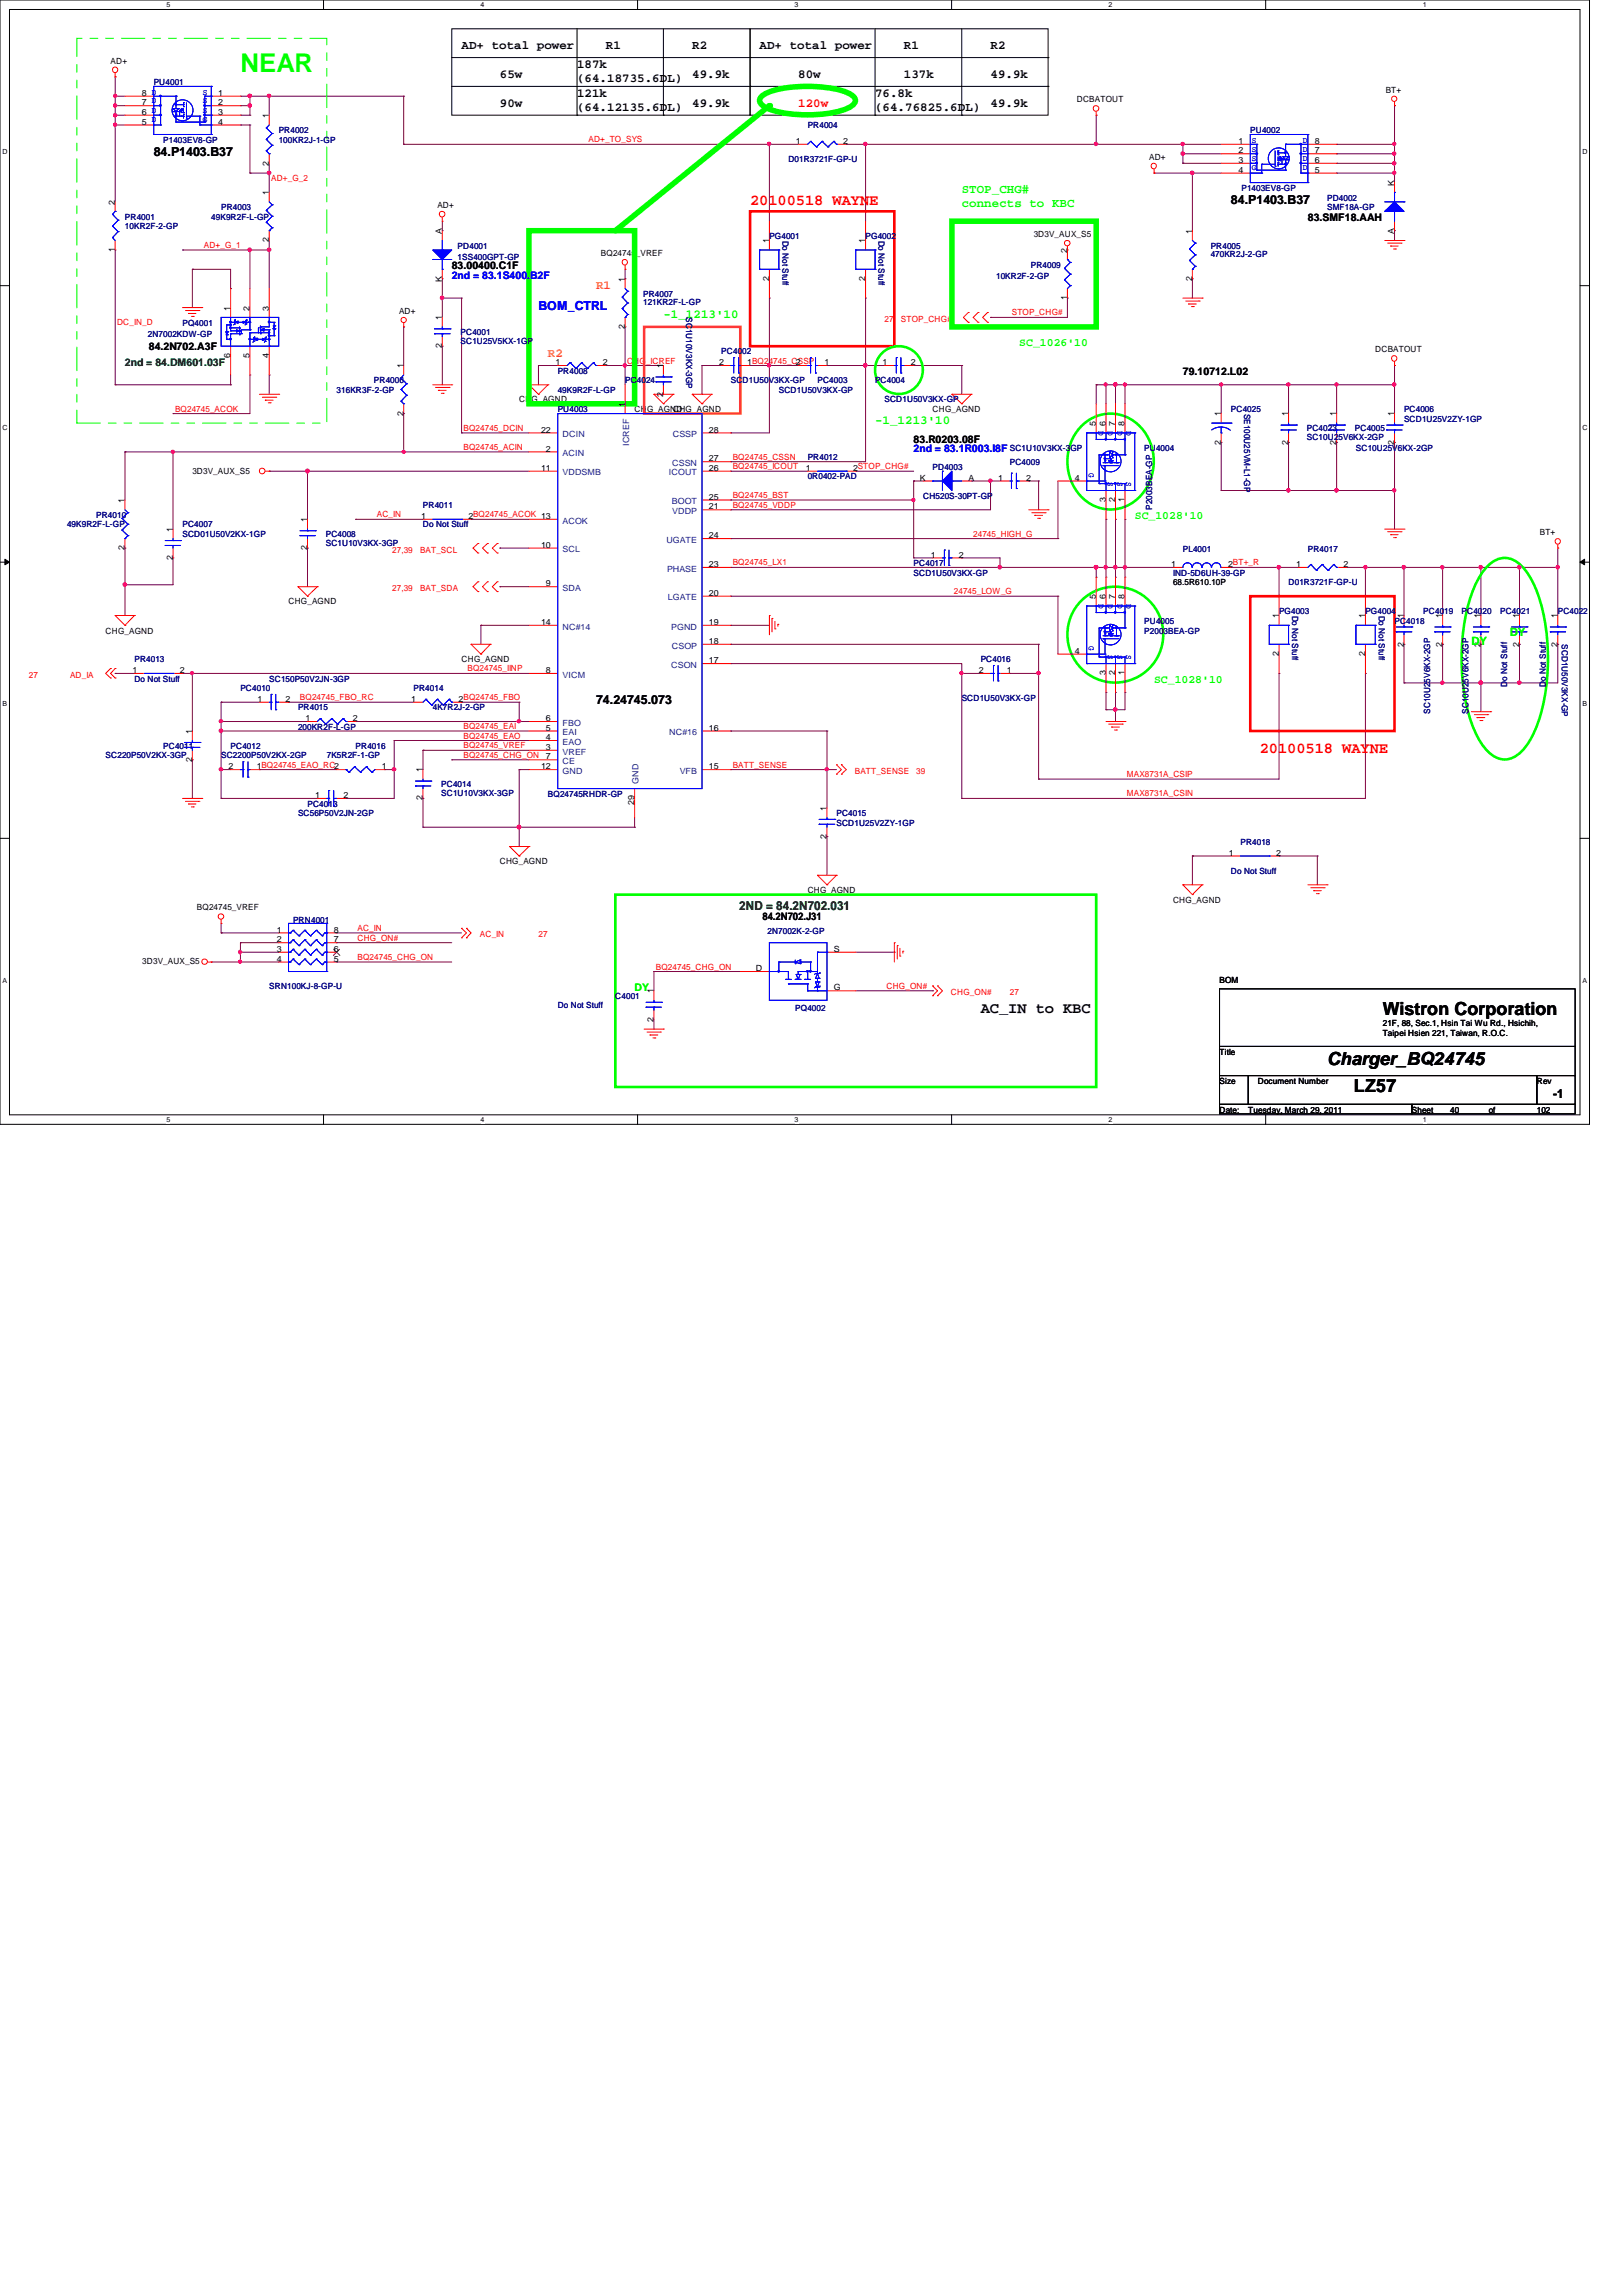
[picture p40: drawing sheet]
<svg xmlns="http://www.w3.org/2000/svg" width="210mm" height="297mm" viewBox="0 0 210 297" stroke-linecap="round" stroke-linejoin="round" font-family="sans-serif">
<defs><g id="words">
<text font-size="3.3" fill="#0f0" x="31.1" y="9.4">NEAR</text>
<g font-size="2.3">
<text x="178.9" y="131.3">Wistron Corporation</text>
<text x="171.7" y="137.8">Charger_BQ24745</text>
<text x="175.2" y="141.3">LZ57</text>
</g>
<g font-size="2" fill="#f00">
<text x="97.1" y="26.5">20100518 WAYNE</text>
<text x="163" y="97.5">20100518 WAYNE</text>
</g>
<text font-size="2" x="126.9" y="131.1">AC_IN to KBC</text>
<g font-size="1.6">
<text x="59.7" y="6.3">AD+ total power</text>
<text x="64.7" y="10">65w</text>
<text x="74.7" y="8.8">187k</text>
<text x="74.7" y="10.6">(64.18735.6DL)</text>
<text x="78.4" y="6.3">R1</text>
<text x="89.6" y="10">49.9k</text>
<text x="89.6" y="6.3">R2</text>
<text x="98.3" y="6.3">AD+ total power</text>
<text x="103.3" y="10">80w</text>
<text x="117" y="10">137k</text>
<text x="117" y="6.3">R1</text>
<text x="128.2" y="10">49.9k</text>
<text x="128.2" y="6.3">R2</text>
<text x="64.7" y="13.8">90w</text>
<text x="74.7" y="12.5">121k</text>
<text x="74.7" y="14.4">(64.12135.6DL)</text>
<text x="89.6" y="13.8">49.9k</text>
<text x="113.2" y="12.5">76.8k</text>
<text x="113.2" y="14.4">(64.76825.6DL)</text>
<text x="128.2" y="13.8">49.9k</text>
<text x="19.9" y="20.2">84.P1403.B37</text>
<text x="159.3" y="26.4">84.P1403.B37</text>
<text x="77.1" y="91.1">74.24745.073</text>
<text x="201" y="142">-1</text>
</g>
<text font-size="1.6" fill="#f00" x="103.3" y="13.8">120w</text>
<g font-size="1.6" fill="#0f0">
<text x="124.5" y="25">STOP_CHG#</text>
<text x="124.5" y="26.8">connects to KBC</text>
<text x="85.9" y="41.1">-1_1213'10</text>
<text x="113.2" y="54.9">-1_1213'10</text>
</g>
<text font-size="1.6" fill="#00f" x="69.7" y="40.1">BOM_CTRL</text>
<g font-size="1.6" fill="#ff8000">
<text x="77.1" y="37.4">R1</text>
<text x="70.9" y="46.1">R2</text>
</g>
<text font-size="1.6" fill="#008000" x="95.7" y="117.8">2ND = 84.2N702.031</text>
<g font-size="1.5" fill="#0f0">
<text x="131.9" y="44.8">SC_1026'10</text>
<text x="146.9" y="67.2">SC_1028'10</text>
<text x="190.4" y="83.5">DY</text>
<text x="195.4" y="82.3">DY</text>
<text x="149.4" y="88.3">SC_1028'10</text>
</g>
<g font-size="1.4">
<text x="169.2" y="28.6">83.SMF18.AAH</text>
<text x="58.5" y="34.8">83.00400.C1F</text>
<text x="19.3" y="45.3">84.2N702.A3F</text>
<text x="153.1" y="48.6">79.10712.L02</text>
<text x="118.2" y="57.3">83.R0203.08F</text>
<text x="98.7" y="119">84.2N702.J31</text>
</g>
<g font-size="1.4" fill="#00f">
<text x="58.5" y="36.1">2nd = 83.1S400.B2F</text>
<text x="118.2" y="58.5">2nd = 83.1R003.I8F</text>
</g>
<text font-size="1.4" fill="#008000" x="16.2" y="47.3">2nd = 84.DM601.03F</text>
<text font-size="1.4" fill="#0f0" x="82.1" y="128.2">DY</text>
<g font-size="1.1">
<text x="14.3" y="8.3">AD+</text>
<text x="179.3" y="12">BT+</text>
<text x="18.4" y="16.1">5</text>
<text x="18.4" y="14.9">6 D</text>
<text x="18.4" y="13.6">7 D</text>
<text x="18.4" y="12.4">8 D</text>
<text x="28.2" y="12.4">1</text>
<text x="28.2" y="13.6">2</text>
<text x="28.2" y="14.9">3</text>
<text x="28.2" y="16.1">4</text>
<text x="34.8" y="15.3" transform="rotate(-90 34.8 15.3)">1</text>
<text x="139.4" y="13.3">DCBATOUT</text>
<text x="34.8" y="21.4" transform="rotate(-90 34.8 21.4)">2</text>
<text x="103" y="18.6">1</text>
<text x="109.1" y="18.6">2</text>
<text x="148.7" y="20.7">AD+</text>
<text x="160.3" y="18.6">1</text>
<text x="160.3" y="19.9">2</text>
<text x="160.3" y="21.1">3</text>
<text x="160.3" y="22.4">4</text>
<text x="170.1" y="22.4">5</text>
<text x="170.1" y="21.1">6</text>
<text x="170.1" y="19.9">7</text>
<text x="170.1" y="18.6">8</text>
<text x="14.9" y="26.5" transform="rotate(-90 14.9 26.5)">2</text>
<text x="34.8" y="25.2" transform="rotate(-90 34.8 25.2)">1</text>
<text x="56.6" y="26.9">AD+</text>
<text x="180.4" y="24" transform="rotate(-90 180.4 24)">K</text>
<text x="14.9" y="32.6" transform="rotate(-90 14.9 32.6)">1</text>
<text x="34.8" y="31.4" transform="rotate(-90 34.8 31.4)">2</text>
<text x="57.2" y="30.2" transform="rotate(-90 57.2 30.2)">A</text>
<text x="77.8" y="33.1">BQ24745_VREF</text>
<text x="99.5" y="31.5" transform="rotate(-90 99.5 31.5)">1</text>
<text x="112" y="31.5" transform="rotate(-90 112 31.5)">1</text>
<text x="133.8" y="30.6">3D3V_AUX_S5</text>
<text x="138.1" y="32.7" transform="rotate(-90 138.1 32.7)">2</text>
<text x="154.3" y="30.2" transform="rotate(-90 154.3 30.2)">1</text>
<text x="180.4" y="30.3" transform="rotate(-90 180.4 30.3)">A</text>
<text x="29.8" y="40.2" transform="rotate(-90 29.8 40.2)">1</text>
<text x="32.3" y="40.2" transform="rotate(-90 32.3 40.2)">2</text>
<text x="34.8" y="40.2" transform="rotate(-90 34.8 40.2)">3</text>
<text x="51.6" y="40.6">AD+</text>
<text x="57.2" y="41.4" transform="rotate(-90 57.2 41.4)">1</text>
<text x="57.2" y="36.5" transform="rotate(-90 57.2 36.5)">K</text>
<text x="80.9" y="36.4" transform="rotate(-90 80.9 36.4)">1</text>
<text x="99.5" y="36.4" transform="rotate(-90 99.5 36.4)">2</text>
<text x="112" y="36.4" transform="rotate(-90 112 36.4)">2</text>
<text x="138.1" y="38.9" transform="rotate(-90 138.1 38.9)">1</text>
<text x="154.3" y="36.4" transform="rotate(-90 154.3 36.4)">2</text>
<text x="29.8" y="46.3" transform="rotate(-90 29.8 46.3)">6</text>
<text x="32.3" y="46.3" transform="rotate(-90 32.3 46.3)">5</text>
<text x="34.8" y="46.3" transform="rotate(-90 34.8 46.3)">4</text>
<text x="52.2" y="47.6" transform="rotate(-90 52.2 47.6)">1</text>
<text x="57.2" y="45.1" transform="rotate(-90 57.2 45.1)">2</text>
<text x="71.9" y="47.2">1</text>
<text x="78" y="47.2">2</text>
<text x="80.9" y="42.6" transform="rotate(-90 80.9 42.6)">2</text>
<text x="85.8" y="47.6" transform="rotate(-90 85.8 47.6)">1</text>
<text x="93" y="47.2">2</text>
<text x="96.7" y="47.2">1BQ24745_CSSP</text>
<text x="103" y="47.2">2</text>
<text x="106.7" y="47.2">1</text>
<text x="114.2" y="47.2">1</text>
<text x="117.9" y="47.2">2</text>
<text x="178" y="45.6">DCBATOUT</text>
<text x="52.2" y="53.8" transform="rotate(-90 52.2 53.8)">2</text>
<text x="67.2" y="52.1">CHG_AGND</text>
<text x="80.9" y="52.6" transform="rotate(-90 80.9 52.6)">1</text>
<text x="82.1" y="53.3">CHG_AGND</text>
<text x="85.8" y="51.3" transform="rotate(-90 85.8 51.3)">2</text>
<text x="87.1" y="53.3">CHG_AGND</text>
<text x="120.7" y="53.3">CHG_AGND</text>
<text x="158" y="53.8" transform="rotate(-90 158 53.8)">1</text>
<text x="166.7" y="53.8" transform="rotate(-90 166.7 53.8)">1</text>
<text x="172.9" y="53.8" transform="rotate(-90 172.9 53.8)">1</text>
<text x="180.4" y="53.8" transform="rotate(-90 180.4 53.8)">1</text>
<text x="70" y="56">22</text>
<text x="70.7" y="58.4">2</text>
<text x="91.7" y="56">28</text>
<text x="91.7" y="59.7">27</text>
<text x="141.8" y="55.1" transform="rotate(-90 141.8 55.1)">5</text>
<text x="143.1" y="55.1" transform="rotate(-90 143.1 55.1)">6</text>
<text x="144.3" y="55.1" transform="rotate(-90 144.3 55.1)">7</text>
<text x="145.5" y="55.1" transform="rotate(-90 145.5 55.1)">8</text>
<text x="158" y="57.5" transform="rotate(-90 158 57.5)">2</text>
<text x="166.7" y="57.5" transform="rotate(-90 166.7 57.5)">2</text>
<text x="172.9" y="57.5" transform="rotate(-90 172.9 57.5)">2</text>
<text x="180.4" y="57.5" transform="rotate(-90 180.4 57.5)">2</text>
<text x="16.1" y="65.1" transform="rotate(-90 16.1 65.1)">1</text>
<text x="24.9" y="61.3">3D3V_AUX_S5</text>
<text x="70" y="60.9">11</text>
<text x="91.7" y="64.6">25</text>
<text x="91.7" y="65.9">21</text>
<text x="91.7" y="60.9">26</text>
<text x="104.3" y="60.9">1</text>
<text x="110.4" y="60.9">2STOP_CHG#</text>
<text x="119" y="62.2">K</text>
<text x="125.3" y="62.2">A</text>
<text x="129.2" y="62.2">1</text>
<text x="132.8" y="62.2">2</text>
<text x="139.1" y="62.2">4</text>
<text x="143.1" y="65" transform="rotate(-90 143.1 65)">3</text>
<text x="144.3" y="65" transform="rotate(-90 144.3 65)">2</text>
<text x="145.5" y="65" transform="rotate(-90 145.5 65)">1</text>
<text x="16.1" y="71.2" transform="rotate(-90 16.1 71.2)">2</text>
<text x="22.4" y="68.8" transform="rotate(-90 22.4 68.8)">1</text>
<text x="39.8" y="71.2" transform="rotate(-90 39.8 71.2)">2</text>
<text x="39.8" y="67.6" transform="rotate(-90 39.8 67.6)">1</text>
<text x="54.5" y="67.1">1</text>
<text x="60.6" y="67.1">2BQ24745_ACOK 13</text>
<text x="70" y="70.9">10</text>
<text x="91.7" y="69.6">24</text>
<text x="199.3" y="69.3">BT+</text>
<text x="22.4" y="72.4" transform="rotate(-90 22.4 72.4)">2</text>
<text x="70.7" y="75.9">9</text>
<text x="91.7" y="73.4">23</text>
<text x="91.7" y="77.1">20</text>
<text x="120.4" y="72.1">1</text>
<text x="124.1" y="72.1">2</text>
<text x="141.8" y="77.5" transform="rotate(-90 141.8 77.5)">5</text>
<text x="143.1" y="77.5" transform="rotate(-90 143.1 77.5)">6</text>
<text x="144.3" y="77.5" transform="rotate(-90 144.3 77.5)">7</text>
<text x="145.5" y="77.5" transform="rotate(-90 145.5 77.5)">8</text>
<text x="151.6" y="73.4">1</text>
<text x="151.8" y="75.7">68.5R610.10P</text>
<text x="158.9" y="73.4">2BT+_R</text>
<text x="167.7" y="73.4">1</text>
<text x="173.9" y="73.4">2</text>
<text x="13.7" y="82">CHG_AGND</text>
<text x="37.3" y="78.2">CHG_AGND</text>
<text x="70" y="80.9">14</text>
<text x="91.7" y="80.9">19</text>
<text x="91.7" y="83.3">18</text>
<text x="165.5" y="80" transform="rotate(-90 165.5 80)">1</text>
<text x="176.7" y="80" transform="rotate(-90 176.7 80)">1</text>
<text x="181.7" y="83.7" transform="rotate(-90 181.7 83.7)">2</text>
<text x="181.7" y="80" transform="rotate(-90 181.7 80)">1</text>
<text x="186.6" y="83.7" transform="rotate(-90 186.6 83.7)">2</text>
<text x="186.6" y="80" transform="rotate(-90 186.6 80)">1</text>
<text x="191.6" y="83.7" transform="rotate(-90 191.6 83.7)">2</text>
<text x="191.6" y="80" transform="rotate(-90 191.6 80)">1</text>
<text x="196.6" y="83.7" transform="rotate(-90 196.6 83.7)">2</text>
<text x="196.6" y="80" transform="rotate(-90 196.6 80)">1</text>
<text x="201.5" y="83.7" transform="rotate(-90 201.5 83.7)">2</text>
<text x="201.5" y="80" transform="rotate(-90 201.5 80)">1</text>
<text x="17.1" y="87.1">1</text>
<text x="23.3" y="87.1">2</text>
<text x="59.7" y="85.7">CHG_AGND</text>
<text x="70.7" y="87.1">8</text>
<text x="91.7" y="85.8">17</text>
<text x="126.7" y="87.1">2</text>
<text x="130.3" y="87.1">1</text>
<text x="139.1" y="84.6">4</text>
<text x="143.1" y="87.4" transform="rotate(-90 143.1 87.4)">3</text>
<text x="144.3" y="87.4" transform="rotate(-90 144.3 87.4)">2</text>
<text x="145.5" y="87.4" transform="rotate(-90 145.5 87.4)">1</text>
<text x="165.5" y="84.9" transform="rotate(-90 165.5 84.9)">2</text>
<text x="176.7" y="84.9" transform="rotate(-90 176.7 84.9)">2</text>
<text x="24.8" y="94.9" transform="rotate(-90 24.8 94.9)">1</text>
<text x="33.3" y="90.8">1</text>
<text x="37" y="90.8">2</text>
<text x="39.5" y="93.3">1</text>
<text x="45.7" y="93.3">2</text>
<text x="53.2" y="90.8">1</text>
<text x="59.4" y="90.8">2BQ24745_FBO</text>
<text x="70.7" y="93.3">6</text>
<text x="70.7" y="94.5">5</text>
<text x="70.7" y="95.8">4</text>
<text x="91.7" y="94.5">16</text>
<text x="24.8" y="98.6" transform="rotate(-90 24.8 98.6)">2</text>
<text x="29.6" y="99.5">2</text>
<text x="33.2" y="99.5">1BQ24745_EAO_RC2</text>
<text x="49.4" y="99.5">1</text>
<text x="54.7" y="99.9" transform="rotate(-90 54.7 99.9)">1</text>
<text x="70" y="99.5">12</text>
<text x="70.7" y="98.3">7</text>
<text x="70.7" y="97">3</text>
<text x="91.7" y="99.5">15</text>
<text x="40.8" y="103.3">1</text>
<text x="44.4" y="103.3">2</text>
<text x="54.7" y="103.5" transform="rotate(-90 54.7 103.5)">2</text>
<text x="82.1" y="104.2" transform="rotate(-90 82.1 104.2)">29</text>
<text x="107" y="104.9" transform="rotate(-90 107 104.9)">1</text>
<text x="64.7" y="111.8">CHG_AGND</text>
<text x="107" y="108.5" transform="rotate(-90 107 108.5)">2</text>
<text x="159" y="110.7">1</text>
<text x="165.1" y="110.7">2</text>
<text x="25.5" y="117.8">BQ24745_VREF</text>
<text x="104.5" y="115.5">CHG_AGND</text>
<text x="151.8" y="116.8">CHG_AGND</text>
<text x="18.4" y="124.8">3D3V_AUX_S5</text>
<text x="35.8" y="120.7">1</text>
<text x="35.8" y="121.9">2</text>
<text x="35.8" y="123.1">3</text>
<text x="35.8" y="124.4">4</text>
<text x="43.2" y="124.4">5</text>
<text x="43.2" y="123.1">6</text>
<text x="43.2" y="121.9">7</text>
<text x="43.2" y="120.7">8</text>
<text x="97.8" y="125.6">D</text>
<text x="107.9" y="123.1">S</text>
<text x="84.6" y="128.5" transform="rotate(-90 84.6 128.5)">1</text>
<text x="107.9" y="128.1">G</text>
<text x="157.8" y="127.1">BOM</text>
<text x="84.6" y="132.2" transform="rotate(-90 84.6 132.2)">2</text>
<text x="157.8" y="136.4">Title</text>
<text x="178.9" y="132.7">21F, 88, Sec.1, Hsin Tai Wu Rd., Hsichih,</text>
<text x="178.9" y="134.1">Taipei Hsien 221, Taiwan, R.O.C.</text>
<text x="157.8" y="140.2">Size</text>
<text x="157.8" y="143.9">Date:</text>
<text x="161.5" y="143.9">Tuesday, March 29, 2011</text>
<text x="162.8" y="140.2">Document Number</text>
<text x="182.7" y="143.9">Sheet</text>
<text x="187.7" y="143.9">40</text>
<text x="192.7" y="143.9">of</text>
<text x="198.9" y="140.2">Rev</text>
<text x="198.9" y="143.9">102</text>
</g>
<g font-size="1.1" fill="#000080">
<text x="19.9" y="11">PU4001</text>
<text x="36.1" y="17.2">PR4002</text>
<text x="104.5" y="16.6">PR4004</text>
<text x="161.8" y="17.2">PU4002</text>
<text x="21.1" y="18.5">P1403EV8-GP</text>
<text x="36.1" y="18.5">100KR2J-1-GP</text>
<text x="102" y="21">D01R3721F-GP-U</text>
<text x="16.2" y="28.4">PR4001</text>
<text x="16.2" y="29.7">10KR2F-2-GP</text>
<text x="27.3" y="28.4">49K9R2F-L-GP</text>
<text x="28.6" y="27.2">PR4003</text>
<text x="160.7" y="24.7">P1403EV8-GP</text>
<text x="171.7" y="26">PD4002</text>
<text x="171.7" y="27.2">SMF18A-GP</text>
<text x="59.2" y="32.2">PD4001</text>
<text x="59.2" y="33.7">1SS400GPT-GP</text>
<text x="99.6" y="30.9">PG4001</text>
<text x="101.3" y="31.1" transform="rotate(90 101.3 31.1)">Do Not Stuff</text>
<text x="112" y="30.9">PG4002</text>
<text x="113.7" y="31.1" transform="rotate(90 113.7 31.1)">Do Not Stuff</text>
<text x="133.4" y="34.6">PR4009</text>
<text x="156.7" y="32.2">PR4005</text>
<text x="156.7" y="33.3">470KR2J-2-GP</text>
<text x="83.2" y="38.4">PR4007</text>
<text x="83.2" y="39.5">121KR2F-L-GP</text>
<text x="88.8" y="41.1" transform="rotate(90 88.8 41.1)">SC1U10V3KX-3GP</text>
<text x="128.9" y="36.2">10KR2F-2-GP</text>
<text x="19.1" y="43.6">2N7002KDW-GP</text>
<text x="23.6" y="42.1">PQ4001</text>
<text x="59.6" y="43.3">PC4001</text>
<text x="59.6" y="44.5">SC1U25V5KX-1GP</text>
<text x="93.3" y="45.8">PC4002</text>
<text x="43.6" y="50.8">316KR3F-2-GP</text>
<text x="48.4" y="49.6">PR4006</text>
<text x="72.2" y="53.3">PU4003</text>
<text x="72.2" y="48.3">PR4008</text>
<text x="72.2" y="50.8">49K9R2F-L-GP</text>
<text x="80.9" y="49.6">PC4024</text>
<text x="94.6" y="49.6">SCD1U50V3KX-GP</text>
<text x="100.8" y="50.8">SCD1U50V3KX-GP</text>
<text x="105.8" y="49.6">PC4003</text>
<text x="113.2" y="49.6">PC4004</text>
<text x="114.5" y="52.1">SCD1U50V3KX-GP</text>
<text x="159.3" y="53.3">PC4025</text>
<text x="161" y="53.5" transform="rotate(90 161 53.5)">SE100U25VM-L1-GP</text>
<text x="181.7" y="53.3">PC4006</text>
<text x="104.5" y="59.5">PR4012</text>
<text x="130.7" y="58.3">SC1U10V3KX-3GP</text>
<text x="148.1" y="58.3">PU4004</text>
<text x="169.1" y="55.8">PC4023</text>
<text x="169.1" y="56.9">SC10U25V6KX-2GP</text>
<text x="175.3" y="55.8">PC4005</text>
<text x="175.5" y="58.3">SC10U25V6KX-2GP</text>
<text x="181.7" y="54.6">SCD1U25V2ZY-1GP</text>
<text x="54.7" y="65.7">PR4011</text>
<text x="104.5" y="62">0R0402-PAD</text>
<text x="119.5" y="64.5">CH520S-30PT-GP</text>
<text x="120.7" y="60.8">PD4003</text>
<text x="130.7" y="60.2">PC4009</text>
<text x="149.1" y="66" transform="rotate(-90 149.1 66)">P2003BEA-GP</text>
<text x="8.7" y="68.2">49K9R2F-L-GP</text>
<text x="12.4" y="67">PR4010</text>
<text x="23.6" y="68.2">PC4007</text>
<text x="23.6" y="69.5">SCD01U50V2KX-1GP</text>
<text x="42.2" y="69.5">PC4008</text>
<text x="42.2" y="70.6">SC1U10V3KX-3GP</text>
<text x="54.7" y="68.2">Do Not Stuff</text>
<text x="153.1" y="71.4">PL4001</text>
<text x="169.2" y="71.4">PR4017</text>
<text x="118.2" y="73.2">PC4017</text>
<text x="118.2" y="74.5">SCD1U50V3KX-GP</text>
<text x="151.8" y="74.5">IND-5D6UH-39-GP</text>
<text x="166.8" y="75.7">D01R3721F-GP-U</text>
<text x="148.1" y="80.7">PU4005</text>
<text x="148.1" y="82">P2003BEA-GP</text>
<text x="165.5" y="79.5">PG4003</text>
<text x="167.2" y="79.6" transform="rotate(90 167.2 79.6)">Do Not Stuff</text>
<text x="176.7" y="79.5">PG4004</text>
<text x="178.4" y="79.6" transform="rotate(90 178.4 79.6)">Do Not Stuff</text>
<text x="180.5" y="80.7">PC4018</text>
<text x="184.2" y="79.5">PC4019</text>
<text x="189.1" y="79.5">PC4020</text>
<text x="194.1" y="79.5">PC4021</text>
<text x="201.6" y="79.5">PC4022</text>
<text x="202.1" y="83.4" transform="rotate(90 202.1 83.4)">SCD1U50V3KX-GP</text>
<text x="17.4" y="85.7">PR4013</text>
<text x="17.4" y="88.2">Do Not Stuff</text>
<text x="31.1" y="89.4">PC4010</text>
<text x="34.8" y="88.2">SC150P50V2JN-3GP</text>
<text x="53.5" y="89.4">PR4014</text>
<text x="126.9" y="85.7">PC4016</text>
<text x="195" y="88.9" transform="rotate(-90 195 88.9)">Do Not Stuff</text>
<text x="200" y="88.9" transform="rotate(-90 200 88.9)">Do Not Stuff</text>
<text x="38.6" y="91.9">PR4015</text>
<text x="38.6" y="94.4">200KR2F-L-GP</text>
<text x="56" y="91.9">4K7R2J-2-GP</text>
<text x="124.5" y="90.6">SCD1U50V3KX-GP</text>
<text x="185.1" y="92.3" transform="rotate(-90 185.1 92.3)">SC10U25V6KX-2GP</text>
<text x="190" y="92.3" transform="rotate(-90 190 92.3)">SC10U25V6KX-2GP</text>
<text x="13.7" y="98.1">SC220P50V2KX-3GP</text>
<text x="21.1" y="96.9">PC4011</text>
<text x="28.6" y="98.1">SC2200P50V2KX-2GP</text>
<text x="29.8" y="96.9">PC4012</text>
<text x="42.3" y="98.1">7K5R2F-1-GP</text>
<text x="46" y="96.9">PR4016</text>
<text x="57.1" y="101.9">PC4014</text>
<text x="38.6" y="105.6">SC56P50V2JN-2GP</text>
<text x="39.8" y="104.4">PC4013</text>
<text x="57.1" y="103">SC1U10V3KX-3GP</text>
<text x="70.9" y="103.1">BQ24745RHDR-GP</text>
<text x="108.2" y="105.6">PC4015</text>
<text x="108.2" y="106.8">SCD1U25V2ZY-1GP</text>
<text x="159.3" y="113.1">Do Not Stuff</text>
<text x="160.5" y="109.3">PR4018</text>
<text x="37.9" y="119.4">PRN4001</text>
<text x="99.3" y="120.8">2N7002K-2-GP</text>
<text x="34.8" y="128">SRN100KJ-8-GP-U</text>
<text x="72.2" y="130.5">Do Not Stuff</text>
<text x="79.6" y="129.2">C4001</text>
<text x="102.9" y="130.9">PQ4002</text>
</g>
<g font-size="1.1" fill="#00f">
<text x="19.6" y="15.8">D</text>
<text x="19.6" y="14.6">D</text>
<text x="19.6" y="13.4">D</text>
<text x="19.6" y="12.2">D</text>
<text x="26.2" y="12.2">S</text>
<text x="26.2" y="13.4">S</text>
<text x="26.2" y="14.6">S</text>
<text x="26.2" y="15.8">G</text>
<text x="162" y="18.5">S</text>
<text x="162" y="19.6">S</text>
<text x="162" y="20.8">S</text>
<text x="162" y="22.1">G</text>
<text x="168.6" y="20.8">D</text>
<text x="168.6" y="19.6">D</text>
<text x="168.6" y="18.5">D</text>
<text x="168.6" y="22.1">D</text>
<text x="142.2" y="55.8" transform="rotate(90 142.2 55.8)">D</text>
<text x="143.4" y="55.8" transform="rotate(90 143.4 55.8)">D</text>
<text x="144.6" y="55.8" transform="rotate(90 144.6 55.8)">D</text>
<text x="145.8" y="55.8" transform="rotate(90 145.8 55.8)">D</text>
<text x="140.9" y="61.2" transform="rotate(90 140.9 61.2)">G</text>
<text x="143.4" y="62.4" transform="rotate(90 143.4 62.4)">S</text>
<text x="144.6" y="62.4" transform="rotate(90 144.6 62.4)">S</text>
<text x="145.8" y="62.4" transform="rotate(90 145.8 62.4)">S</text>
<text x="140.9" y="83.6" transform="rotate(90 140.9 83.6)">G</text>
<text x="142.2" y="78.1" transform="rotate(90 142.2 78.1)">D</text>
<text x="143.4" y="78.1" transform="rotate(90 143.4 78.1)">D</text>
<text x="144.6" y="78.1" transform="rotate(90 144.6 78.1)">D</text>
<text x="145.8" y="78.1" transform="rotate(90 145.8 78.1)">D</text>
<text x="143.4" y="84.8" transform="rotate(90 143.4 84.8)">S</text>
<text x="144.6" y="84.8" transform="rotate(90 144.6 84.8)">S</text>
<text x="145.8" y="84.8" transform="rotate(90 145.8 84.8)">S</text>
</g>
<g font-size="1.1" fill="#f00">
<text x="35.1" y="23.4">AD+_G_2</text>
<text x="76.2" y="18.4">AD+_TO_SYS</text>
<text x="26.4" y="32.1">AD+_G_1</text>
<text x="114.5" y="41.6">27</text>
<text x="116.6" y="41.6">STOP_CHG#</text>
<text x="130.9" y="40.8">STOP_CHG#</text>
<text x="15.2" y="42">DC_IN_D</text>
<text x="81.2" y="47">CHG_ICREF</text>
<text x="22.6" y="53.3">BQ24745_ACOK</text>
<text x="60" y="55.8">BQ24745_DCIN</text>
<text x="60" y="58.2">BQ24745_ACIN</text>
<text x="94.8" y="59.5">BQ24745_CSSN</text>
<text x="94.8" y="60.7">BQ24745_ICOUT</text>
<text x="94.8" y="64.4">BQ24745_BST</text>
<text x="94.8" y="65.7">BQ24745_VDDP</text>
<text x="48.8" y="66.9">AC_IN</text>
<text x="50.8" y="71.5">27,39</text>
<text x="54.4" y="71.5">BAT_SCL</text>
<text x="125.9" y="69.4">24745_HIGH_G</text>
<text x="50.8" y="76.5">27,39</text>
<text x="54.4" y="76.5">BAT_SDA</text>
<text x="94.8" y="73.2">BQ24745_LX1</text>
<text x="123.4" y="76.9">24745_LOW_G</text>
<text x="3.7" y="87.7">27</text>
<text x="9.1" y="87.7">AD_IA</text>
<text x="60.5" y="86.9">BQ24745_IINP</text>
<text x="38.8" y="90.6">BQ24745_FBO_RC</text>
<text x="60" y="95.5">BQ24745_EAO</text>
<text x="60" y="94.3">BQ24745_EAI</text>
<text x="60" y="96.8">BQ24745_VREF</text>
<text x="60" y="98">BQ24745_CHG_ON</text>
<text x="94.8" y="99.3">BATT_SENSE</text>
<text x="110.6" y="100.1">BATT_SENSE</text>
<text x="118.6" y="100.1">39</text>
<text x="145.8" y="100.5">MAX8731A_CSIP</text>
<text x="145.8" y="103">MAX8731A_CSIN</text>
<text x="46.3" y="121.7">CHG_ON#</text>
<text x="46.3" y="120.4">AC_IN</text>
<text x="46.3" y="124.2">BQ24745_CHG_ON</text>
<text x="62.1" y="121.3">AC_IN</text>
<text x="69.7" y="121.3">27</text>
<text x="84.9" y="125.4">BQ24745_CHG_ON</text>
<text x="114.7" y="127.9">CHG_ON#</text>
<text x="123.1" y="128.7">CHG_ON#</text>
<text x="130.7" y="128.7">27</text>
</g>
<g font-size="1.1" fill="#004080">
<text x="72.8" y="56.6">DCIN</text>
<text x="72.8" y="59">ACIN</text>
<text x="81.4" y="57.7" transform="rotate(-90 81.4 57.7)">ICREF</text>
<text x="87.1" y="56.6">CSSP</text>
<text x="72.8" y="61.5">VDDSMB</text>
<text x="86.6" y="61.5">ICOUT</text>
<text x="87" y="65.2">BOOT</text>
<text x="87" y="60.3">CSSN</text>
<text x="72.8" y="71.5">SCL</text>
<text x="72.8" y="67.7">ACOK</text>
<text x="86.2" y="70.2">UGATE</text>
<text x="87" y="66.5">VDDP</text>
<text x="72.8" y="76.5">SDA</text>
<text x="86.3" y="74">PHASE</text>
<text x="86.4" y="77.7">LGATE</text>
<text x="72.8" y="81.4">NC#14</text>
<text x="86.9" y="81.4">PGND</text>
<text x="87" y="83.9">CSOP</text>
<text x="72.8" y="87.7">VICM</text>
<text x="86.9" y="86.4">CSON</text>
<text x="72.8" y="93.9">FBO</text>
<text x="72.8" y="95.1">EAI</text>
<text x="86.6" y="95.1">NC#16</text>
<text x="72.8" y="98.8">CE</text>
<text x="72.8" y="100.1">GND</text>
<text x="72.8" y="96.4">EAO</text>
<text x="72.8" y="97.6">VREF</text>
<text x="82.6" y="101.4" transform="rotate(-90 82.6 101.4)">GND</text>
<text x="88" y="100.1">VFB</text>
</g>
<g font-size=".9">
<text x="21.5" y=".9">5</text>
<text x="62.2" y=".9">4</text>
<text x="102.8" y=".9">3</text>
<text x="143.5" y=".9">2</text>
<text x="184.1" y=".9">1</text>
<text x=".3" y="19.9">D</text>
<text x="204.8" y="19.9">D</text>
<text x=".3" y="55.6">C</text>
<text x="204.8" y="55.6">C</text>
<text x=".3" y="91.4">B</text>
<text x="204.8" y="91.4">B</text>
<text x=".3" y="127.1">A</text>
<text x="204.8" y="127.1">A</text>
<text x="21.5" y="145.2">5</text>
<text x="62.2" y="145.2">4</text>
<text x="102.8" y="145.2">3</text>
<text x="143.5" y="145.2">2</text>
<text x="184.1" y="145.2">1</text>
</g>
</g></defs>
<path d="M0 0h205.7v145.5h-205.7zM1.2 1.2h203.3v143h-203.3z" fill="none" stroke="#000" stroke-width=".13"/>
<g fill="#fff">
<path d="M21.5 .1h.6v1h-.6z"/>
<path d="M21.5 144.4h.6v1h-.6z"/>
</g>
<path d="M41.9 0v1.2M41.9 144.2v1.3" fill="none" stroke="#000" stroke-width=".13"/>
<g fill="#fff">
<path d="M62.2 .1h.5v1h-.5z"/>
<path d="M62.2 144.4h.5v1h-.5z"/>
</g>
<path d="M82.5 0v1.2M82.5 144.2v1.3" fill="none" stroke="#000" stroke-width=".13"/>
<g fill="#fff">
<path d="M102.8 .1h.5v1h-.5z"/>
<path d="M102.8 144.4h.5v1h-.5z"/>
</g>
<path d="M123.1 0v1.2M123.1 144.2v1.3" fill="none" stroke="#000" stroke-width=".13"/>
<g fill="#fff">
<path d="M143.5 .1h.5v1h-.5z"/>
<path d="M143.5 144.4h.5v1h-.5z"/>
</g>
<path d="M163.8 0v1.2M163.8 144.2v1.3" fill="none" stroke="#000" stroke-width=".13"/>
<g fill="#fff">
<path d="M184.1 .1h.5v1h-.5z"/>
<path d="M184.1 144.4h.5v1h-.5z"/>
<path d="M.3 19.1h.7v1h-.7z"/>
<path d="M204.8 19.1h.6v1h-.6z"/>
<path d="M.3 54.8h.7v1h-.7z"/>
<path d="M204.8 54.8h.6v1h-.6z"/>
</g>
<path d="M0 37h1.2M204.5 37h1.2" fill="none" stroke="#000" stroke-width=".13"/>
<g fill="#fff">
<path d="M.3 90.6h.6v1h-.6z"/>
<path d="M204.8 90.6h.6v1h-.6z"/>
</g>
<path d="M0 72.7h1.2M.6 72.3l.6 .4-.6 .4zM204.5 72.7l.6-.4v.8zM204.5 72.7h1.2" fill="none" stroke="#000" stroke-width=".13"/>
<path d="M.6 72.3l.6 .4-.6 .4zM204.5 72.7l.6-.4v.8z" fill="#000"/>
<g fill="#fff">
<path d="M.3 126.3h.6v1h-.6z"/>
<path d="M204.8 126.3h.6v1h-.6z"/>
</g>
<path d="M0 108.5h1.2M204.5 108.5h1.2" fill="none" stroke="#000" stroke-width=".13"/>
<path d="M80.9 36.1h.1M80.9 34.8v1.3M180.5 29.8h.1M180.5 29.8v1.3M69.7 47.3h.1M69.7 47.3h2.5M69.7 47.3v2.5M78.4 47.3h.1M78.4 47.3h2.5M80.9 42.3h.1M80.9 47.3h.1M80.9 42.3v7.5" fill="none" stroke="#800040" stroke-width=".13"/>
<path d="M80.7 47.1h.3l.1 .1-.1 .2-.1 .1-.2-.1z" fill-rule="evenodd" fill="#f0f"/>
<path d="M80.7 47.1h.3l.1 .1-.1 .2-.1 .1-.2-.1z" fill="none" stroke="#f0f" stroke-width=".13"/>
<path d="M180.5 19.9h.1M180.5 18.7v1.2M138.1 38.6h.1M138.1 38.6v2.5h-9.9M128.2 41.1h.1M110.7 61h.1M110.7 61h7.5" fill="none" stroke="#800040" stroke-width=".13"/>
<path d="M180.3 18.5h.3v.1v.2h-.2h-.1z" fill-rule="evenodd" fill="#f0f"/>
<path d="M180.3 18.5h.3v.1v.2h-.2h-.1z" fill="none" stroke="#f0f" stroke-width=".13"/>
<path d="M180.3 19.7h.3v.2v.1l-.2 .1-.1-.1z" fill-rule="evenodd" fill="#f0f"/>
<path d="M180.3 19.7h.3v.2v.1l-.2 .1-.1-.1z" fill="none" stroke="#f0f" stroke-width=".13"/>
<path d="M186.7 73.4h.1M186.7 73.4v6.2" fill="none" stroke="#800040" stroke-width=".13"/>
<path d="M186.5 73.2h.3l.1 .2-.1 .1-.2 .1-.1-.1z" fill-rule="evenodd" fill="#f0f"/>
<path d="M186.5 73.2h.3l.1 .2-.1 .1-.2 .1-.1-.1z" fill="none" stroke="#f0f" stroke-width=".13"/>
<g fill="none" stroke="#800040" stroke-width=".13">
<path d="M57.2 29.8h.1M57.2 28.6v1.2M118.2 62.2h.1M118.2 62.2v2.5M196.6 73.4h.1M196.6 73.4h5M94.6 94.6h.1M94.6 94.6h12.4M107 99.6h.1M107 99.6v4.9M43.6 122h.1M43.6 120.7h.1"/>
<path d="M43.6 122h14.9M43.6 120.7h16.1"/>
</g>
<path d="M196.4 73.2h.4v.2v.1l-.2 .1-.2-.1z" fill-rule="evenodd" fill="#f0f"/>
<path d="M196.4 73.2h.4v.2v.1l-.2 .1-.2-.1z" fill="none" stroke="#f0f" stroke-width=".13"/>
<path d="M153.1 21.1h.1M153.1 21.1h4.9M94.6 61h.1M94.6 61h9.9M129.4 73.4h.1M129.4 73.4h12.5M27.3 124.5h.1M27.3 124.5h3.8M31.1 123.2h.1M31.1 122v1.2" fill="none" stroke="#800040" stroke-width=".13"/>
<path d="M141.7 73.2h.3l.1 .2-.1 .1-.2 .1-.1-.1z" fill-rule="evenodd" fill="#f0f"/>
<path d="M141.7 73.2h.3l.1 .2-.1 .1-.2 .1-.1-.1z" fill="none" stroke="#f0f" stroke-width=".13"/>
<path d="M129.2 73.2h.3l.1 .2-.1 .1-.1 .1-.2-.1z" fill-rule="evenodd" fill="#f0f"/>
<path d="M129.2 73.2h.3l.1 .2-.1 .1-.1 .1-.2-.1z" fill="none" stroke="#f0f" stroke-width=".13"/>
<path d="M141.9 73.4h.1M141.9 73.4h1.2" fill="none" stroke="#800040" stroke-width=".13"/>
<path d="M141.7 73.2h.3l.1 .2-.1 .1-.2 .1-.1-.1z" fill-rule="evenodd" fill="#f0f"/>
<path d="M141.7 73.2h.3l.1 .2-.1 .1-.2 .1-.1-.1z" fill="none" stroke="#f0f" stroke-width=".13"/>
<path d="M39.8 61h.1M39.8 61v6.2M143.1 74.7h.1M143.1 73.4v1.3" fill="none" stroke="#800040" stroke-width=".13"/>
<path d="M39.6 60.8h.3l.1 .1-.1 .2-.1 .1-.2-.1z" fill-rule="evenodd" fill="#f0f"/>
<path d="M39.6 60.8h.3l.1 .1-.1 .2-.1 .1-.2-.1z" fill="none" stroke="#f0f" stroke-width=".13"/>
<path d="M118.2 47.3h.1M118.2 47.3h6.3M124.5 47.3h.1M124.5 47.3v3.7M39.8 70.9h.1M39.8 70.9v5M94.6 64.7h.1M94.6 64.7h23.6M31.1 124.5h.1M31.1 123.2v1.3" fill="none" stroke="#800040" stroke-width=".13"/>
<path d="M118 64.5h.3l.1 .2-.1 .1-.1 .1-.2-.1z" fill-rule="evenodd" fill="#f0f"/>
<path d="M118 64.5h.3l.1 .2-.1 .1-.1 .1-.2-.1z" fill="none" stroke="#f0f" stroke-width=".13"/>
<path d="M180.5 49.8h.1M180.5 49.8v3.7M144.4 91.8h.1M144.4 91.8v1.5" fill="none" stroke="#800040" stroke-width=".13"/>
<path d="M144.2 91.6h.3l.1 .2-.1 .2h-.2h-.1z" fill-rule="evenodd" fill="#f0f"/>
<path d="M144.2 91.6h.3l.1 .2-.1 .2h-.2h-.1z" fill="none" stroke="#f0f" stroke-width=".13"/>
<path d="M16.2 75.6h.1M16.2 75.6v4" fill="none" stroke="#800040" stroke-width=".13"/>
<path d="M16 75.5h.3l.1 .1-.1 .2-.2 .1-.1-.1z" fill-rule="evenodd" fill="#f0f"/>
<path d="M16 75.5h.3l.1 .1-.1 .2-.2 .1-.1-.1z" fill="none" stroke="#f0f" stroke-width=".13"/>
<path d="M67.2 99.6h.1M67.2 99.6v7.4" fill="none" stroke="#800040" stroke-width=".13"/>
<path d="M67 106.8h.3l.1 .2-.1 .2h-.2h-.1z" fill-rule="evenodd" fill="#f0f"/>
<path d="M67 106.8h.3l.1 .2-.1 .2h-.2h-.1z" fill="none" stroke="#f0f" stroke-width=".13"/>
<path d="M124.5 87.1h.1M124.5 87.1v16.2" fill="none" stroke="#800040" stroke-width=".13"/>
<path d="M124.3 86.9h.3v.2v.1l-.2 .1-.1-.1z" fill-rule="evenodd" fill="#f0f"/>
<path d="M124.3 86.9h.3v.2v.1l-.2 .1-.1-.1z" fill="none" stroke="#f0f" stroke-width=".13"/>
<g fill="none" stroke="#800040" stroke-width=".13">
<path d="M94.6 59.7h.1M94.6 59.7h17.4M97.1 47.3h.1M97.1 47.3h2.5M180.5 47.3h.1M180.5 47.3v2.5M94.6 66h.1M94.6 66h33.6M33.6 99.6h.1M33.6 99.6h10M62.2 80.9h.1M62.2 80.9v2.5"/>
<path d="M144.4 89.6h.1M144.4 89.6v2.2"/>
</g>
<path d="M180.3 49.6h.3v.1v.2l-.2 .1-.1-.1z" fill-rule="evenodd" fill="#f0f"/>
<path d="M180.3 49.6h.3v.1v.2l-.2 .1-.1-.1z" fill="none" stroke="#f0f" stroke-width=".13"/>
<g fill="none" stroke="#800040" stroke-width=".13">
<path d="M141.9 49.8h.1M141.9 49.8h1.2M141.9 49.8v2.4M144.4 73.4h.1M145.6 67.2h.1M145.6 67.2v6.2h-1.2M24.9 87.1h.1M24.9 87.1v7.5M154.3 110.7h.1M154.3 110.7h5M165.5 110.7h.1M165.5 110.7h5"/>
<path d="M170.5 110.7h.1M170.5 110.7v3.8"/>
</g>
<path d="M144.2 73.2h.3l.1 .2-.1 .1-.2 .1-.1-.1z" fill-rule="evenodd" fill="#f0f"/>
<path d="M144.2 73.2h.3l.1 .2-.1 .1-.2 .1-.1-.1z" fill="none" stroke="#f0f" stroke-width=".13"/>
<path d="M46 93.3h.1M46 93.3h21.2" fill="none" stroke="#800040" stroke-width=".13"/>
<path d="M67 93.1h.3l.1 .2-.1 .1-.2 .1-.1-.1z" fill-rule="evenodd" fill="#f0f"/>
<path d="M67 93.1h.3l.1 .2-.1 .1-.2 .1-.1-.1z" fill="none" stroke="#f0f" stroke-width=".13"/>
<path d="M154.3 22.4h.1M154.3 22.4v7.4" fill="none" stroke="#800040" stroke-width=".13"/>
<path d="M154.1 22.2h.3l.1 .2-.1 .1-.1 .1-.2-.1z" fill-rule="evenodd" fill="#f0f"/>
<path d="M154.1 22.2h.3l.1 .2-.1 .1-.1 .1-.2-.1z" fill="none" stroke="#f0f" stroke-width=".13"/>
<path d="M112 18.7h.1M112 18.7h29.9M37.3 90.8h.1M37.3 90.8h16.2" fill="none" stroke="#800040" stroke-width=".13"/>
<path d="M141.7 18.5h.3l.1 .1-.1 .2h-.2h-.1z" fill-rule="evenodd" fill="#f0f"/>
<path d="M141.7 18.5h.3l.1 .1-.1 .2h-.2h-.1z" fill="none" stroke="#f0f" stroke-width=".13"/>
<path d="M111.8 18.5h.3l.1 .1-.1 .2h-.1h-.2z" fill-rule="evenodd" fill="#f0f"/>
<path d="M111.8 18.5h.3l.1 .1-.1 .2h-.1h-.2z" fill="none" stroke="#f0f" stroke-width=".13"/>
<path d="M143.1 49.8h.1M143.1 49.8h1.3M59.7 90.8h.1M59.7 90.8h7.5M67.2 90.8h.1M67.2 90.8v2.5" fill="none" stroke="#800040" stroke-width=".13"/>
<path d="M144.2 49.6h.3l.1 .1-.1 .2-.2 .1-.1-.1z" fill-rule="evenodd" fill="#f0f"/>
<path d="M144.2 49.6h.3l.1 .1-.1 .2-.2 .1-.1-.1z" fill="none" stroke="#f0f" stroke-width=".13"/>
<path d="M32.3 48.5h.1M32.3 48.5v5M144.4 67.2h.1M144.4 67.2v6.2M28.6 94.6h.1M28.6 93.3h.1M28.6 93.3v1.3M28.6 93.3h11.2M181.7 83.4h.1M181.7 83.4v4.9M154.3 110.7h.1M154.3 110.7v3.8" fill="none" stroke="#800040" stroke-width=".13"/>
<path d="M28.4 93.1h.3l.1 .2-.1 .1-.1 .1-.2-.1z" fill-rule="evenodd" fill="#f0f"/>
<path d="M28.4 93.1h.3l.1 .2-.1 .1-.1 .1-.2-.1z" fill="none" stroke="#f0f" stroke-width=".13"/>
<g fill="none" stroke="#800040" stroke-width=".13">
<path d="M24.9 34.8h.1M24.9 34.8v5M154.3 22.4h.1M154.3 22.4h3.7M28.6 90.8h.1M28.6 90.8h5M28.6 90.8v2.5M67.2 99.6h.1M67.2 99.6h1.3M165.5 87.1h.1M165.5 87.1v13.7M191.6 88.3h.1"/>
<path d="M191.6 88.3v3.8"/>
</g>
<path d="M191.4 88.2h.4l.1 .1-.1 .2-.2 .1-.2-.1z" fill-rule="evenodd" fill="#f0f"/>
<path d="M191.4 88.2h.4l.1 .1-.1 .2-.2 .1-.2-.1z" fill="none" stroke="#f0f" stroke-width=".13"/>
<path d="M144.4 49.8h.1M144.4 49.8v2.4M134.4 87.1h.1M134.4 87.1v13.7M181.7 88.3h.1M181.7 88.3h5" fill="none" stroke="#800040" stroke-width=".13"/>
<path d="M134.2 86.9h.3l.1 .2-.1 .1-.1 .1-.2-.1z" fill-rule="evenodd" fill="#f0f"/>
<path d="M134.2 86.9h.3l.1 .2-.1 .1-.1 .1-.2-.1z" fill="none" stroke="#f0f" stroke-width=".13"/>
<path d="M14.9 49.8h.1M14.9 49.8h14.9M196.6 88.3h.1M196.6 88.3h5M82.1 107h.1M82.1 105.8v1.2" fill="none" stroke="#800040" stroke-width=".13"/>
<path d="M196.4 88.2h.4v.1v.2l-.2 .1-.2-.1z" fill-rule="evenodd" fill="#f0f"/>
<path d="M196.4 88.2h.4v.1v.2l-.2 .1-.2-.1z" fill="none" stroke="#f0f" stroke-width=".13"/>
<path d="M34.8 22.4h.1M34.8 22.4v2.5M154.3 36.1h.1M154.3 36.1v2.5M191.6 73.4h.1M191.6 73.4h5M186.7 83.4h.1M186.7 83.4v4.9M67.2 107h.1M67.2 107h14.9M134.4 100.8h.1M134.4 100.8h31.1" fill="none" stroke="#800040" stroke-width=".13"/>
<path d="M34.6 22.2h.4l.1 .2-.1 .1-.2 .1-.2-.1z" fill-rule="evenodd" fill="#f0f"/>
<path d="M34.6 22.2h.4l.1 .2-.1 .1-.2 .1-.2-.1z" fill="none" stroke="#f0f" stroke-width=".13"/>
<path d="M149.4 22.4h.1M149.4 22.4h4.9M99.6 47.3h.1M99.6 47.3h3.7M191.6 83.4h.1M191.6 83.4v4.9" fill="none" stroke="#800040" stroke-width=".13"/>
<path d="M191.4 88.2h.4l.1 .1-.1 .2-.2 .1-.2-.1z" fill-rule="evenodd" fill="#f0f"/>
<path d="M191.4 88.2h.4l.1 .1-.1 .2-.2 .1-.2-.1z" fill="none" stroke="#f0f" stroke-width=".13"/>
<path d="M14.9 16.2h.1M14.9 16.2h1.3M14.9 16.2v9.9M34.8 61h.1M34.8 61h5M94.6 73.4h.1M94.6 73.4h34.8M124.5 72.2h.1M124.5 72.2h4.9v1.2M129.4 73.4h.1M94.6 83.4h.1M94.6 83.4h39.8" fill="none" stroke="#800040" stroke-width=".13"/>
<path d="M39.6 60.8h.3l.1 .1-.1 .2-.1 .1-.2-.1z" fill-rule="evenodd" fill="#f0f"/>
<path d="M39.6 60.8h.3l.1 .1-.1 .2-.1 .1-.2-.1z" fill="none" stroke="#f0f" stroke-width=".13"/>
<path d="M34.8 32.3h.1M34.8 32.3v5" fill="none" stroke="#800040" stroke-width=".13"/>
<path d="M34.6 32.1h.4l.1 .2-.1 .2-.2 .1-.2-.1z" fill-rule="evenodd" fill="#f0f"/>
<path d="M34.6 32.1h.4l.1 .2-.1 .2-.2 .1-.2-.1z" fill="none" stroke="#f0f" stroke-width=".13"/>
<path d="M52.2 18.7h.1M52.2 18.7h47.4M141.9 18.7h.1M141.9 18.7h11.2v1.2M153.1 19.9h.1M173 57.2h.1M173 57.2v6.3M94.6 77.1h.1M94.6 77.1h42.3M201.6 83.4h.1M201.6 83.4v4.9" fill="none" stroke="#800040" stroke-width=".13"/>
<path d="M152.9 18.5h.3l.1 .1-.1 .2h-.2h-.1z" fill-rule="evenodd" fill="#f0f"/>
<path d="M152.9 18.5h.3l.1 .1-.1 .2h-.2h-.1z" fill="none" stroke="#f0f" stroke-width=".13"/>
<path d="M152.9 19.7h.3l.1 .2-.1 .1-.2 .1-.1-.1z" fill-rule="evenodd" fill="#f0f"/>
<path d="M152.9 19.7h.3l.1 .2-.1 .1-.2 .1-.1-.1z" fill="none" stroke="#f0f" stroke-width=".13"/>
<g fill="none" stroke="#800040" stroke-width=".13">
<path d="M14.9 12.4h.1M14.9 12.4h1.3M14.9 12.4v1.3M32.3 16.2h.1M32.3 16.2v6.2M153.1 19.9h.1M153.1 19.9v1.2M153.1 19.9h4.9M24.9 34.8h.1M24.9 34.8h4.9M32.3 22.4h.1M32.3 32.3h.1"/>
<path d="M32.3 32.3v5M32.3 22.4h2.5M34.8 22.4h.1M34.8 21.1v1.3M59.7 38.6h.1M59.7 38.6v17.4M153.1 21.1h.1M173 21.1h.1M173 21.1h7.5M29.8 49.8h.1M29.8 48.5v1.3M59.7 56h.1"/>
<path d="M59.7 56h8.8M144.4 49.5h.1M144.4 49.5v.3M173 49.8h.1M173 49.8v3.7M159.3 73.4h.1M159.3 73.4h6.2M201.6 73.4h.1M201.6 73.4v6.2M176.7 87.1h.1M176.7 87.1v16.2"/>
</g>
<path d="M14.7 13.5h.3l.1 .1-.1 .2-.1 .1-.2-.1z" fill-rule="evenodd" fill="#f0f"/>
<path d="M14.7 13.5h.3l.1 .1-.1 .2-.1 .1-.2-.1z" fill="none" stroke="#f0f" stroke-width=".13"/>
<path d="M14.7 12.3h.3l.1 .1-.1 .1-.1 .1-.2-.1z" fill-rule="evenodd" fill="#f0f"/>
<path d="M14.7 12.3h.3l.1 .1-.1 .1-.1 .1-.2-.1z" fill="none" stroke="#f0f" stroke-width=".13"/>
<path d="M14.9 13.7h.1M14.9 13.7h1.3M173 19.9h.1M173 19.9h7.5v1.2M180.5 21.1h.1" fill="none" stroke="#800040" stroke-width=".13"/>
<path d="M180.3 21h.3v.1v.2h-.2h-.1z" fill-rule="evenodd" fill="#f0f"/>
<path d="M180.3 21h.3v.1v.2h-.2h-.1z" fill="none" stroke="#f0f" stroke-width=".13"/>
<path d="M180.5 22.4h.1M180.5 21.1v1.3M196.6 73.4h.1M196.6 73.4v6.2" fill="none" stroke="#800040" stroke-width=".13"/>
<path d="M180.3 21h.3v.1v.2h-.2h-.1z" fill-rule="evenodd" fill="#f0f"/>
<path d="M180.3 21h.3v.1v.2h-.2h-.1z" fill="none" stroke="#f0f" stroke-width=".13"/>
<path d="M180.3 22.2h.3v.2v.1l-.2 .1-.1-.1z" fill-rule="evenodd" fill="#f0f"/>
<path d="M180.3 22.2h.3v.2v.1l-.2 .1-.1-.1z" fill="none" stroke="#f0f" stroke-width=".13"/>
<path d="M173 22.4h.1M173 22.4h7.5M191.6 73.4h.1M191.6 73.4v6.2M51 95.8h.1M51 95.8h17.5" fill="none" stroke="#800040" stroke-width=".13"/>
<path d="M191.4 73.2h.4l.1 .2-.1 .1-.2 .1-.2-.1z" fill-rule="evenodd" fill="#f0f"/>
<path d="M191.4 73.2h.4l.1 .2-.1 .1-.2 .1-.2-.1z" fill="none" stroke="#f0f" stroke-width=".13"/>
<path d="M23.6 32.3h.1M23.6 32.3h11.2M32.3 32.3h.1M34.8 32.3h.1M34.8 31.1v1.2" fill="none" stroke="#800040" stroke-width=".13"/>
<path d="M32.1 32.1h.4l.1 .2-.1 .2-.2 .1-.2-.1z" fill-rule="evenodd" fill="#f0f"/>
<path d="M32.1 32.1h.4l.1 .2-.1 .2-.2 .1-.2-.1z" fill="none" stroke="#f0f" stroke-width=".13"/>
<path d="M99.6 18.7h.1M99.6 18.7v9.9" fill="none" stroke="#800040" stroke-width=".13"/>
<path d="M99.4 18.5h.3v.1v.2h-.2h-.1z" fill-rule="evenodd" fill="#f0f"/>
<path d="M99.4 18.5h.3v.1v.2h-.2h-.1z" fill="none" stroke="#f0f" stroke-width=".13"/>
<path d="M112 18.7h.1M112 18.7v9.9" fill="none" stroke="#800040" stroke-width=".13"/>
<path d="M111.8 18.5h.3l.1 .1-.1 .2h-.1h-.2z" fill-rule="evenodd" fill="#f0f"/>
<path d="M111.8 18.5h.3l.1 .1-.1 .2h-.1h-.2z" fill="none" stroke="#f0f" stroke-width=".13"/>
<path d="M14.9 14.9h.1M14.9 13.7v1.2" fill="none" stroke="#800040" stroke-width=".13"/>
<path d="M14.7 14.7h.3l.1 .2-.1 .1-.1 .1-.2-.1z" fill-rule="evenodd" fill="#f0f"/>
<path d="M14.7 14.7h.3l.1 .2-.1 .1-.1 .1-.2-.1z" fill="none" stroke="#f0f" stroke-width=".13"/>
<path d="M14.9 14.9h.1M14.9 14.9h1.3M31.1 123.2h.1M31.1 123.2h5" fill="none" stroke="#800040" stroke-width=".13"/>
<path d="M30.9 123h.3l.1 .1-.1 .2-.1 .1-.2-.1z" fill-rule="evenodd" fill="#f0f"/>
<path d="M30.9 123h.3l.1 .1-.1 .2-.1 .1-.2-.1z" fill="none" stroke="#f0f" stroke-width=".13"/>
<path d="M52.2 58.5h.1M52.2 58.5h16.3M173 49.8h.1M173 49.8h7.5" fill="none" stroke="#800040" stroke-width=".13"/>
<path d="M180.3 49.6h.3v.1v.2l-.2 .1-.1-.1z" fill-rule="evenodd" fill="#f0f"/>
<path d="M180.3 49.6h.3v.1v.2l-.2 .1-.1-.1z" fill="none" stroke="#f0f" stroke-width=".13"/>
<path d="M172.8 49.6h.3l.1 .1-.1 .2-.2 .1-.1-.1z" fill-rule="evenodd" fill="#f0f"/>
<path d="M172.8 49.6h.3l.1 .1-.1 .2-.2 .1-.1-.1z" fill="none" stroke="#f0f" stroke-width=".13"/>
<path d="M32.3 13.7h.1M32.3 12.4v1.3M14.9 32.3h.1M14.9 32.3v17.5M22.4 58.5h.1M22.4 58.5v10M99.6 47.3h.1M99.6 47.3v8.7M181.7 73.4h.1M181.7 73.4v6.2M186.7 73.4h.1M186.7 73.4h4.9" fill="none" stroke="#800040" stroke-width=".13"/>
<path d="M32.1 12.3h.4l.1 .1-.1 .1-.2 .1-.2-.1z" fill-rule="evenodd" fill="#f0f"/>
<path d="M32.1 12.3h.4l.1 .1-.1 .1-.2 .1-.2-.1z" fill="none" stroke="#f0f" stroke-width=".13"/>
<path d="M31.1 14.9h.1M31.1 13.7h.1M31.1 14.9h1.2M31.1 13.7h1.2" fill="none" stroke="#800040" stroke-width=".13"/>
<path d="M32.1 13.5h.4l.1 .1-.1 .2-.2 .1-.2-.1z" fill-rule="evenodd" fill="#f0f"/>
<path d="M32.1 13.5h.4l.1 .1-.1 .2-.2 .1-.2-.1z" fill="none" stroke="#f0f" stroke-width=".13"/>
<path d="M31.1 12.4h.1M31.1 12.4h1.2M94.6 56h.1M94.6 56h5M107 99.6h.1M107 99.6h1.2" fill="none" stroke="#800040" stroke-width=".13"/>
<path d="M106.8 99.4h.4v.1v.2h-.2h-.2z" fill-rule="evenodd" fill="#f0f"/>
<path d="M106.8 99.4h.4v.1v.2h-.2h-.2z" fill="none" stroke="#f0f" stroke-width=".13"/>
<path d="M153.1 18.7h.1M153.1 18.7h4.9M118.2 72.2h.1M118.2 64.7h.1M118.2 72.2h2.5M118.2 64.7v7.5M28.6 99.6h.1M28.6 99.6v3.7M196.6 83.4h.1M196.6 83.4v4.9M107 108.2h.1M107 108.2v5" fill="none" stroke="#800040" stroke-width=".13"/>
<path d="M28.4 99.4h.3l.1 .1-.1 .2h-.1h-.2z" fill-rule="evenodd" fill="#f0f"/>
<path d="M28.4 99.4h.3l.1 .1-.1 .2h-.1h-.2z" fill="none" stroke="#f0f" stroke-width=".13"/>
<path d="M46 67.2h.1M46 67.2h8.7M201.6 70.9h.1M201.6 70.9v2.5M28.6 99.6h.1M28.6 99.6h1.2" fill="none" stroke="#800040" stroke-width=".13"/>
<path d="M201.4 73.2h.3l.1 .2-.1 .1-.1 .1-.2-.1z" fill-rule="evenodd" fill="#f0f"/>
<path d="M201.4 73.2h.3l.1 .2-.1 .1-.1 .1-.2-.1z" fill="none" stroke="#f0f" stroke-width=".13"/>
<path d="M181.7 73.4h.1M181.7 73.4h5" fill="none" stroke="#800040" stroke-width=".13"/>
<path d="M181.5 73.2h.3l.1 .2-.1 .1-.1 .1-.2-.1z" fill-rule="evenodd" fill="#f0f"/>
<path d="M181.5 73.2h.3l.1 .2-.1 .1-.1 .1-.2-.1z" fill="none" stroke="#f0f" stroke-width=".13"/>
<path d="M186.7 88.3h.1M186.7 88.3h4.9" fill="none" stroke="#800040" stroke-width=".13"/>
<path d="M186.5 88.2h.3l.1 .1-.1 .2-.2 .1-.1-.1z" fill-rule="evenodd" fill="#f0f"/>
<path d="M186.5 88.2h.3l.1 .1-.1 .2-.2 .1-.1-.1z" fill="none" stroke="#f0f" stroke-width=".13"/>
<path d="M52.2 12.4h.1M52.2 12.4v6.3M141.9 14.9h.1M141.9 14.9v3.8M52.2 53.5h.1M52.2 53.5v5M28.6 94.6h.1M28.6 94.6h39.9" fill="none" stroke="#800040" stroke-width=".13"/>
<path d="M28.4 94.4h.3l.1 .1-.1 .2-.1 .1-.2-.1z" fill-rule="evenodd" fill="#f0f"/>
<path d="M28.4 94.4h.3l.1 .1-.1 .2-.1 .1-.2-.1z" fill="none" stroke="#f0f" stroke-width=".13"/>
<path d="M176.7 73.4h.1M176.7 73.4v3.7M176.7 73.4h5M124.5 103.3h.1M124.5 103.3h52.2" fill="none" stroke="#800040" stroke-width=".13"/>
<path d="M176.5 73.2h.3l.1 .2-.1 .1-.1 .1-.2-.1z" fill-rule="evenodd" fill="#f0f"/>
<path d="M176.5 73.2h.3l.1 .2-.1 .1-.1 .1-.2-.1z" fill="none" stroke="#f0f" stroke-width=".13"/>
<g fill="none" stroke="#800040" stroke-width=".13">
<path d="M109.5 18.7h.1M109.5 18.7h2.5M16.2 58.5h.1M16.2 58.5v6.2M16.2 58.5h36M22.4 53.5h.1M22.4 58.5h.1M22.4 53.5h9.9M57.2 44.8h.1M57.2 44.8v5M112 47.3h.1M112 47.3h2.5"/>
<path d="M54.7 107h.1M54.7 107h12.5"/>
</g>
<path d="M52.1 58.3h.3l.1 .2-.1 .1-.2 .1-.1-.1z" fill-rule="evenodd" fill="#f0f"/>
<path d="M52.1 58.3h.3l.1 .2-.1 .1-.2 .1-.1-.1z" fill="none" stroke="#f0f" stroke-width=".13"/>
<path d="M22.2 58.3h.3l.1 .2-.1 .1-.1 .1-.2-.1z" fill-rule="evenodd" fill="#f0f"/>
<path d="M22.2 58.3h.3l.1 .2-.1 .1-.1 .1-.2-.1z" fill="none" stroke="#f0f" stroke-width=".13"/>
<path d="M165.5 73.4h.1M165.5 73.4v3.7M67.2 93.3h.1M67.2 93.3h1.3" fill="none" stroke="#800040" stroke-width=".13"/>
<path d="M165.3 73.2h.4v.2v.1l-.2 .1-.2-.1z" fill-rule="evenodd" fill="#f0f"/>
<path d="M165.3 73.2h.4v.2v.1l-.2 .1-.2-.1z" fill="none" stroke="#f0f" stroke-width=".13"/>
<path d="M34.8 12.4h.1M34.8 12.4v2.5M34.8 12.4h17.4M54.7 97.1h.1M54.7 97.1h13.8" fill="none" stroke="#800040" stroke-width=".13"/>
<path d="M34.6 12.3h.4l.1 .1-.1 .1-.2 .1-.2-.1z" fill-rule="evenodd" fill="#f0f"/>
<path d="M34.6 12.3h.4l.1 .1-.1 .1-.2 .1-.2-.1z" fill="none" stroke="#f0f" stroke-width=".13"/>
<path d="M32.3 12.4h.1M32.3 12.4h2.5" fill="none" stroke="#800040" stroke-width=".13"/>
<path d="M32.1 12.3h.4l.1 .1-.1 .1-.2 .1-.2-.1z" fill-rule="evenodd" fill="#f0f"/>
<path d="M32.1 12.3h.4l.1 .1-.1 .1-.2 .1-.2-.1z" fill="none" stroke="#f0f" stroke-width=".13"/>
<path d="M57.2 36.1h.1M57.2 36.1v2.5M112 38.6h.1M112 38.6v8.7M165.5 73.4h.1M165.5 73.4h2.5M174.2 73.4h.1M174.2 73.4h2.5" fill="none" stroke="#800040" stroke-width=".13"/>
<path d="M111.8 47.1h.3l.1 .1-.1 .2-.1 .1-.2-.1z" fill-rule="evenodd" fill="#f0f"/>
<path d="M111.8 47.1h.3l.1 .1-.1 .2-.1 .1-.2-.1z" fill="none" stroke="#f0f" stroke-width=".13"/>
<g fill="none" stroke="#800040" stroke-width=".13">
<path d="M31.1 16.2h.1M31.1 16.2h1.2M99.6 38.6h.1M99.6 38.6v8.7M141.9 74.7h.1M141.9 73.4v1.3M130.7 87.1h.1M134.4 83.4h.1M134.4 83.4v3.7h-3.7M143.1 89.6h.1M143.1 89.6v2.2M144.4 91.8h.1"/>
<path d="M144.4 91.8h1.2M28.6 103.3h.1M28.6 103.3h12.5"/>
</g>
<path d="M99.4 47.1h.3v.1v.2l-.2 .1-.1-.1z" fill-rule="evenodd" fill="#f0f"/>
<path d="M99.4 47.1h.3v.1v.2l-.2 .1-.1-.1z" fill="none" stroke="#f0f" stroke-width=".13"/>
<path d="M118.2 62.2h.1M118.2 62.2h1.3M51 99.6h.1M51 99.6v3.7M124.5 87.1h.1M124.5 85.9v1.2M124.5 87.1h2.4M145.6 89.6h.1M145.6 89.6v2.2" fill="none" stroke="#800040" stroke-width=".13"/>
<path d="M50.8 99.4h.3l.1 .1-.1 .2h-.1h-.2z" fill-rule="evenodd" fill="#f0f"/>
<path d="M50.8 99.4h.3l.1 .1-.1 .2h-.1h-.2z" fill="none" stroke="#f0f" stroke-width=".13"/>
<path d="M34.8 48.5h.1M34.8 48.5v2.5M180.5 63.5h.1M180.5 63.5v5M54.7 97.1h.1M54.7 97.1v2.5" fill="none" stroke="#800040" stroke-width=".13"/>
<path d="M180.3 63.3h.3v.1v.2l-.2 .1-.1-.1z" fill-rule="evenodd" fill="#f0f"/>
<path d="M180.3 63.3h.3v.1v.2l-.2 .1-.1-.1z" fill="none" stroke="#f0f" stroke-width=".13"/>
<path d="M145.6 73.4h.1M145.6 73.4h6.2" fill="none" stroke="#800040" stroke-width=".13"/>
<path d="M145.4 73.2h.3l.1 .2-.1 .1-.1 .1-.2-.1z" fill-rule="evenodd" fill="#f0f"/>
<path d="M145.4 73.2h.3l.1 .2-.1 .1-.1 .1-.2-.1z" fill="none" stroke="#f0f" stroke-width=".13"/>
<path d="M99.6 18.7h.1M99.6 18.7h3.7M145.6 74.7h.1M145.6 73.4v1.3" fill="none" stroke="#800040" stroke-width=".13"/>
<path d="M99.4 18.5h.3v.1v.2h-.2h-.1z" fill-rule="evenodd" fill="#f0f"/>
<path d="M99.4 18.5h.3v.1v.2h-.2h-.1z" fill="none" stroke="#f0f" stroke-width=".13"/>
<path d="M14.9 16.2h.1M14.9 14.9v1.3M180.5 57.2h.1M180.5 57.2v6.3" fill="none" stroke="#800040" stroke-width=".13"/>
<path d="M14.7 14.7h.3l.1 .2-.1 .1-.1 .1-.2-.1z" fill-rule="evenodd" fill="#f0f"/>
<path d="M14.7 14.7h.3l.1 .2-.1 .1-.1 .1-.2-.1z" fill="none" stroke="#f0f" stroke-width=".13"/>
<path d="M14.7 16h.3l.1 .1-.1 .2-.1 .1-.2-.1z" fill-rule="evenodd" fill="#f0f"/>
<path d="M14.7 16h.3l.1 .1-.1 .2-.1 .1-.2-.1z" fill="none" stroke="#f0f" stroke-width=".13"/>
<path d="M112 47.3h.1M112 47.3v12.4M23.6 87.1h.1M23.6 87.1h1.3M49.8 99.6h.1M51 95.8h.1M51 95.8v3.8h-1.2M94.6 85.9h.1M94.6 85.9h29.9" fill="none" stroke="#800040" stroke-width=".13"/>
<path d="M111.8 47.1h.3l.1 .1-.1 .2-.1 .1-.2-.1z" fill-rule="evenodd" fill="#f0f"/>
<path d="M111.8 47.1h.3l.1 .1-.1 .2-.1 .1-.2-.1z" fill="none" stroke="#f0f" stroke-width=".13"/>
<path d="M61 67.2h.1M61 67.2h7.5M58.5 98.3h.1M58.5 98.3h10M94.6 80.9h.1M94.6 80.9h5M44.8 103.3h.1M44.8 103.3h6.2M67.2 107h.1M67.2 107v2.5" fill="none" stroke="#800040" stroke-width=".13"/>
<path d="M67 106.8h.3l.1 .2-.1 .2h-.2h-.1z" fill-rule="evenodd" fill="#f0f"/>
<path d="M67 106.8h.3l.1 .2-.1 .2h-.2h-.1z" fill="none" stroke="#f0f" stroke-width=".13"/>
<path d="M143.1 49.8h.1M143.1 49.8v2.4M144.4 74.7h.1M144.4 73.4v1.3" fill="none" stroke="#800040" stroke-width=".13"/>
<path d="M142.9 49.6h.3l.1 .1-.1 .2-.1 .1-.2-.1z" fill-rule="evenodd" fill="#f0f"/>
<path d="M142.9 49.6h.3l.1 .1-.1 .2-.1 .1-.2-.1z" fill="none" stroke="#f0f" stroke-width=".13"/>
<path d="M144.4 49.8h.1M144.4 49.8h1.2" fill="none" stroke="#800040" stroke-width=".13"/>
<path d="M145.4 49.6h.3l.1 .1-.1 .2-.1 .1-.2-.1z" fill-rule="evenodd" fill="#f0f"/>
<path d="M145.4 49.6h.3l.1 .1-.1 .2-.1 .1-.2-.1z" fill="none" stroke="#f0f" stroke-width=".13"/>
<path d="M144.2 49.6h.3l.1 .1-.1 .2-.2 .1-.1-.1z" fill-rule="evenodd" fill="#f0f"/>
<path d="M144.2 49.6h.3l.1 .1-.1 .2-.2 .1-.1-.1z" fill="none" stroke="#f0f" stroke-width=".13"/>
<g fill="none" stroke="#800040" stroke-width=".13">
<path d="M57.2 38.6h.1M57.2 38.6v2.5M57.2 38.6h2.5M145.6 49.8h.1M145.6 49.8v2.4M16.2 70.9h.1M16.2 75.6h.1M16.2 70.9v4.7M22.4 72.2h.1M22.4 72.2v3.4h-6.2M64.7 70.9h.1M64.7 75.9h.1"/>
<path d="M64.7 70.9h3.8M64.7 75.9h3.8M128.2 62.2h.1M128.2 62.2v3.8M134.4 62.2h.1M134.4 62.2v3.8M14.9 87.1h.1M14.9 87.1h2.5"/>
</g>
<path d="M57 38.4h.4v.1v.2l-.2 .1-.2-.1z" fill-rule="evenodd" fill="#f0f"/>
<path d="M57 38.4h.4v.1v.2l-.2 .1-.2-.1z" fill="none" stroke="#f0f" stroke-width=".13"/>
<path d="M128.2 62.2h.1M128.2 62.2h1.2M24.9 98.3h.1M24.9 98.3v5M143.1 91.8h.1M143.1 91.8h1.3M54.7 103.3h.1M54.7 103.3v3.7" fill="none" stroke="#800040" stroke-width=".13"/>
<path d="M128 62h.3l.1 .2-.1 .1-.2 .1-.1-.1z" fill-rule="evenodd" fill="#f0f"/>
<path d="M128 62h.3l.1 .2-.1 .1-.2 .1-.1-.1z" fill="none" stroke="#f0f" stroke-width=".13"/>
<path d="M39.8 61h.1M39.8 61h28.7M62.2 80.9h.1M62.2 80.9h6.3" fill="none" stroke="#800040" stroke-width=".13"/>
<path d="M39.6 60.8h.3l.1 .1-.1 .2-.1 .1-.2-.1z" fill-rule="evenodd" fill="#f0f"/>
<path d="M39.6 60.8h.3l.1 .1-.1 .2-.1 .1-.2-.1z" fill="none" stroke="#f0f" stroke-width=".13"/>
<path d="M24.9 87.1h.1M24.9 87.1h43.6" fill="none" stroke="#800040" stroke-width=".13"/>
<path d="M24.7 86.9h.3l.1 .2-.1 .1-.2 .1-.1-.1z" fill-rule="evenodd" fill="#f0f"/>
<path d="M24.7 86.9h.3l.1 .2-.1 .1-.2 .1-.1-.1z" fill="none" stroke="#f0f" stroke-width=".13"/>
<path d="M52.2 42.3h.1M52.2 42.3v5M133.1 62.2h.1M133.1 62.2h1.3M31.1 122h.1M31.1 124.5h.1M31.1 124.5h5M31.1 122h5M43.6 124.5h.1M43.6 124.5h14.9" fill="none" stroke="#800040" stroke-width=".13"/>
<path d="M30.9 124.3h.3l.1 .1-.1 .2h-.1h-.2z" fill-rule="evenodd" fill="#f0f"/>
<path d="M30.9 124.3h.3l.1 .1-.1 .2h-.1h-.2z" fill="none" stroke="#f0f" stroke-width=".13"/>
<path d="M180.5 13.7h.1M180.5 13.7v5M107 47.3h.1M107 47.3h5M143.1 73.4h.1M143.1 73.4h1.3M28.6 119.5v1.2M28.6 120.7h.1M28.6 120.7h7.5" fill="none" stroke="#800040" stroke-width=".13"/>
<path d="M142.9 73.2h.3l.1 .2-.1 .1-.1 .1-.2-.1z" fill-rule="evenodd" fill="#f0f"/>
<path d="M142.9 73.2h.3l.1 .2-.1 .1-.1 .1-.2-.1z" fill="none" stroke="#f0f" stroke-width=".13"/>
<g fill="none" stroke="#800040" stroke-width=".13">
<path d="M14.9 9.9h.1M14.9 9.9v2.5M32.3 14.9h.1M32.3 13.7v1.2M173 18.7h.1M173 18.7h7.5M29.8 37.3h.1M29.8 34.8v2.5M180.5 22.4h.1M180.5 22.4v1.2M125.7 62.2h.1M125.7 62.2h2.5"/>
<path d="M143.1 67.2h.1M143.1 67.2v6.2M28.6 94.6h.1M28.6 94.6v5M94.6 99.6h.1M107 94.6h.1M107 94.6v5h-12.4M191.6 88.3h.1M191.6 88.3h5"/>
</g>
<path d="M191.4 88.2h.4l.1 .1-.1 .2-.2 .1-.2-.1z" fill-rule="evenodd" fill="#f0f"/>
<path d="M191.4 88.2h.4l.1 .1-.1 .2-.2 .1-.2-.1z" fill="none" stroke="#f0f" stroke-width=".13"/>
<path d="M166.8 49.8h.1M166.8 49.8h6.2" fill="none" stroke="#800040" stroke-width=".13"/>
<path d="M166.6 49.6h.3l.1 .1-.1 .2-.2 .1-.1-.1z" fill-rule="evenodd" fill="#f0f"/>
<path d="M166.6 49.6h.3l.1 .1-.1 .2-.2 .1-.1-.1z" fill="none" stroke="#f0f" stroke-width=".13"/>
<path d="M158 49.8h.1M158 49.8h8.8M166.8 57.2h.1M166.8 49.8h.1M166.8 49.8v3.7M166.8 57.2v6.3M173 63.5h.1M173 63.5h7.5" fill="none" stroke="#800040" stroke-width=".13"/>
<path d="M157.9 49.6h.3v.1v.2l-.2 .1-.1-.1z" fill-rule="evenodd" fill="#f0f"/>
<path d="M157.9 49.6h.3v.1v.2l-.2 .1-.1-.1z" fill="none" stroke="#f0f" stroke-width=".13"/>
<path d="M145.6 49.8h.1M145.6 49.8h12.4M158 57.2h.1M158 49.8h.1M158 49.8v3.7M158 57.2v6.3M166.8 63.5h.1M166.8 63.5h6.2" fill="none" stroke="#800040" stroke-width=".13"/>
<path d="M172.8 63.3h.3l.1 .1-.1 .2-.2 .1-.1-.1z" fill-rule="evenodd" fill="#f0f"/>
<path d="M172.8 63.3h.3l.1 .1-.1 .2-.2 .1-.1-.1z" fill="none" stroke="#f0f" stroke-width=".13"/>
<path d="M166.6 63.3h.3l.1 .1-.1 .2-.2 .1-.1-.1z" fill-rule="evenodd" fill="#f0f"/>
<path d="M166.6 63.3h.3l.1 .1-.1 .2-.2 .1-.1-.1z" fill="none" stroke="#f0f" stroke-width=".13"/>
<g fill="none" stroke="#800040" stroke-width=".13">
<path d="M80.9 47.3h.1M80.9 47.3h5M90.8 47.3h.1M90.8 51h.1M90.8 47.3h2.5M90.8 47.3v3.7M94.6 69.7h.1M94.6 69.7h42.3M136.9 69.7h.1M136.9 77.1h.1M136.9 62.2v7.5M136.9 77.1v7.5"/>
<path d="M158 63.5h.1M158 63.5h8.8M84.6 133.1h.1M84.6 125.7h.1M84.6 125.7v2.5M84.6 131.9v1.2M84.6 125.7h11.2M110.7 123.2h5M110.7 128.2h10M115.7 123.2h.1M120.7 128.2h.1"/>
</g>
<g fill="none" stroke="#f00" stroke-width=".13">
<path d="M14.9 9.9h.1M14.9 9.4v.5M141.9 14.9h.1M141.9 14.4v.5M180.5 13.7h.1M180.5 13.2v.5M23.6 39.8h2.5M26.1 39.8h.1M57.2 28.6h.1M57.2 28.1v.5M80.9 34.8h.1M80.9 34.3v.5"/>
<path d="M138.1 32.3h.1M138.1 31.8v.5M149.4 22.4h.1M149.4 21.9v.5M153.1 38.6h2.5M153.5 38.9h1.7M153.8 39.3h.1M153.8 39.3h1M154.2 39.7h.2M154.4 39.7h.1M155.2 38.9h.1M155.6 38.6h.1"/>
<path d="M179.2 31.1h2.5M179.6 31.5h1.7M180 31.8h.1M180 31.8h.9M180.3 32.2h.3M180.6 32.2h.1M181.3 31.5h.1M181.7 31.1h.1M24 40.2h1.7M24.4 40.6h.1M24.4 40.6h1M24.8 40.9h.2"/>
<path d="M25 40.9h.1M25.7 40.2h.1M33.6 51h2.5M34 51.4h1.7M34.3 51.8h.1M34.3 51.8h1M34.7 52.1h.3M35 52.1h.1M35.7 51.4h.1M36.1 51h.1M52.2 42.3h.1M52.2 41.8v.5"/>
<path d="M56 49.8h2.5M56.3 50.1h1.8M56.7 50.5h.1M56.7 50.5h1M57.1 50.9h.3M57.4 50.9h.1M58.1 50.1h.1M58.5 49.8h.1M68.5 49.8h.1M68.5 49.8h2.4M68.5 49.8l1.2 1.2M69.7 51h.1"/>
<path d="M70.9 49.8h.1M70.9 49.8l-1.2 1.2M84.6 51h.1M84.6 51h2.5M84.6 51l1.3 1.2M85.9 52.2h.1M87.1 51h.1M87.1 51l-1.2 1.2M89.6 51h.1M89.6 51h2.5M89.6 51l1.2 1.2M90.8 52.2h.1"/>
<path d="M92.1 51h.1M92.1 51l-1.3 1.2M123.2 51h.1M123.2 51h2.5M123.2 51l1.3 1.2M124.5 52.2h.1M125.3 41.7h.1M125.3 40.4h.1M125.3 40.4l-.6 .7 .6 .6M125.7 51h.1M125.7 51l-1.2 1.2M126.6 40.4h.1"/>
<path d="M126.6 41.7h.1M126.6 40.4l-.7 .7 .7 .6M127.8 41.7h.1M127.8 40.4h.1M127.8 40.4l-.6 .7 .6 .6M180.5 47.3h.1M180.5 46.8v.5M14.9 79.6h.1M14.9 79.6h2.5M14.9 79.6l1.3 1.3M17.4 79.6h.1M17.4 79.6l-1.2 1.3"/>
<path d="M34.3 61h.5M34.8 61h.1M38.6 75.9h.1M38.6 75.9h2.5M38.6 75.9l1.2 1.2M39.8 77.1h.1M41.1 75.9h.1M41.1 75.9l-1.3 1.2M61.8 71.5h.1M61.8 70.3h.1M61.8 76.5h.1M61.8 75.3h.1"/>
<path d="M61.8 70.3l-.6 .6 .6 .6M61.8 75.3l-.6 .6 .6 .6M63.1 70.3h.1M63.1 71.5h.1M63.1 75.3h.1M63.1 76.5h.1M63.1 70.3l-.7 .6 .7 .6M63.1 75.3l-.7 .6 .7 .6M64.3 71.5h.1M64.3 70.3h.1M64.3 76.5h.1M64.3 75.3h.1"/>
<path d="M64.3 70.3l-.6 .6 .6 .6M64.3 75.3l-.6 .6 .6 .6M99.6 79.6h.1M99.6 79.6v2.5M133.1 66h2.5M133.5 66.3h1.8M133.9 66.7h.1M133.9 66.7h1M134.3 67.1h.2M134.5 67.1h.1M135.3 66.3h.1M135.6 66h.1"/>
<path d="M179.2 68.5h2.5M179.6 68.8h1.7M180 69.2h.1M180 69.2h.9M180.3 69.6h.3M180.6 69.6h.1M181.3 68.8h.1M181.7 68.5h.1M201.6 70.9h.1M201.6 70.4v.5M14.3 86.5h.1M14.3 87.7h.1"/>
<path d="M14.3 86.5l-.6 .6 .6 .6M14.9 86.5h.1M14.9 87.7h.1M14.9 86.5l-.6 .6 .6 .6M16.2 80.9h.1M61 83.4h.1M61 83.4h2.5M61 83.4l1.2 1.2M62.2 84.6h.1M63.5 83.4h.1M63.5 83.4l-1.3 1.2M99.9 80h.1"/>
<path d="M99.9 80v1.7M100.3 81.4h.1M100.3 80.4v1M100.7 80.8h.1M100.7 80.8v.2M108.2 98.9h.1M108.2 98.9l.7 .7-.7 .6M108.9 98.9h.1M108.9 98.9l.6 .7-.6 .6M143.1 93.3h2.5M143.5 93.7h1.7M143.8 94.1h.1"/>
<path d="M143.8 94.1h1.1M144.2 94.4h.3M144.5 94.4h.1M145.2 93.7h.1M145.6 93.3h.1M190.4 92.1h2.5M190.8 92.5h1.7M191.1 92.8h.1M191.1 92.8h1.1M191.5 93.2h.3M191.8 93.2h.1M192.5 92.5h.1"/>
<path d="M192.9 92.1h.1M23.6 103.3h2.5M24 103.7h1.7M24.4 104h.1M24.4 104h1M24.8 104.4h.2M25 104.4h.1M25.7 103.7h.1M26.1 103.3h.1M28.6 119.5h.1M28.6 119v.5M66 109.5h.1"/>
<path d="M66 109.5h2.5M66 109.5l1.2 1.2M67.2 110.7h.1M68.5 109.5h.1M68.5 109.5l-1.3 1.2M105.8 113.2h.1M105.8 113.2h2.4M105.8 113.2l1.2 1.3M107 114.5h.1M108.2 113.2h.1M108.2 100.2h.1M108.2 113.2l-1.2 1.3"/>
<path d="M108.9 100.2h.1M153.1 114.5h.1M153.1 114.5h2.5M153.1 114.5l1.2 1.2M154.3 115.7h.1M155.6 114.5h.1M155.6 114.5l-1.3 1.2M169.2 114.5h2.5M169.6 114.9h1.8M170 115.2h.1M170 115.2h1M170.3 115.6h.3"/>
<path d="M170.6 115.6h.1M171.4 114.9h.1M171.7 114.5h.1M26.9 124.5h.4M27.3 124.5h.1M59.7 120.1h.1M59.7 121.3h.1M59.7 120.1l.7 .6-.7 .6M60.4 120.1h.1M60.4 121.3h.1M60.4 120.1l.6 .6-.6 .6M83.4 133.1h2.5"/>
<path d="M83.7 133.5h1.8M84.1 133.9h.1M84.1 133.9h1M84.5 134.3h.3M84.8 134.3h.1M85.5 133.5h.1M85.9 133.1h.1M115.7 122h.1M115.7 122v2.5M116.1 122.3h.1M116.1 122.3v1.8M116.5 123.7h.1"/>
<path d="M116.5 122.7v1M116.8 123.1h.1M116.8 123.1v.2M120.7 127.6h.1M120.7 128.8h.1M120.7 127.6l.6 .6-.6 .6M121.3 127.6h.1M121.3 128.8h.1M121.3 127.6l.7 .6-.7 .6"/>
<circle cx="14.9" cy="9" r=".35"/>
<circle cx="141.8" cy="14" r=".37"/>
<circle cx="180.4" cy="12.8" r=".34"/>
<circle cx="57.2" cy="27.7" r=".37"/>
<circle cx="80.8" cy="33.9" r=".35"/>
<circle cx="138.1" cy="31.4" r=".36"/>
<circle cx="149.3" cy="21.5" r=".35"/>
<circle cx="52.2" cy="41.4" r=".34"/>
<circle cx="180.4" cy="46.4" r=".35"/>
<circle cx="33.9" cy="60.9" r=".37"/>
<circle cx="201.6" cy="70" r=".35"/>
<circle cx="28.6" cy="118.6" r=".36"/>
<circle cx="26.5" cy="124.4" r=".36"/>
</g>
<g fill="none" stroke="#000" stroke-width=".13">
<path d="M58.5 3.7h38.6v11.2h-38.6zM58.5 7.5h77.1M58.5 11.2h77.1M74.7 14.9h.1M74.7 3.7v11.2M85.9 14.9h.1M85.9 3.7v11.2M97.1 3.7h38.5v11.2h-38.5zM97.1 7.5h.1M97.1 11.2h.1M113.2 14.9h.1M113.2 3.7v11.2"/>
<path d="M124.5 14.9h.1M124.5 3.7v11.2M135.6 7.5h.1M135.6 11.2h.1M157.8 127.9h46v7.5h-46zM157.8 135.4h46v3.7h-46zM157.8 139.1h3.7v3.8h-3.7zM161.5 139.1h37.4v3.8h-37.4zM198.9 139.1h4.9v3.8h-4.9zM157.8 142.9h24.9v1.2h-24.9zM182.7 142.9h21.1v1.2h-21.1z"/>
</g>
<path d="M98.7 12.4a9.4 9.4 0 0 1 4.7-1.2 15.4 15.4 0 0 1 6.5 .9l.7 .6 .1 .3a1.8 1.8 0 0 1-1.5 1.2 17.2 17.2 0 0 1-9.5 0 1.78 1.78 0 0 1-1.4-1.2l.1-.3zM99.6 13.7l-20 16.1M68.5 29.8h13.6v22.4h-13.6zM123.2 28.6h18.7v13.7h-18.7z" fill="none" stroke="#0f0" stroke-width=".72"/>
<path d="M9.9 5h32.4v49.7h-32.4z" fill="none" stroke="#0f0" stroke-width=".13" stroke-dasharray="3 1 1 1 1 1"/>
<path d="M97.1 27.3h18.6v17.5h-18.6zM161.8 77.1h18.7v17.5h-18.7z" fill="none" stroke="#f00" stroke-width=".34"/>
<g fill="none" stroke="#0f0" stroke-width=".34">
<path d="M139.8 55.3a5.3 5.3 0 0 1 8.9 1.5 6.5 6.5 0 0 1-3.2 8.8 5.5 5.5 0 0 1-7.1-3.9 6.7 6.7 0 0 1 1.4-6.4zM192.7 73.1a2.76 2.76 0 0 1 4 0 11.9 11.9 0 0 1 3 6 27.5 27.5 0 0 1-.8 14.8 8.2 8.2 0 0 1-2.8 4 2.67 2.67 0 0 1-3.4-.5 11.9 11.9 0 0 1-2.9-6.1 27.8 27.8 0 0 1 .8-14.8 9 9 0 0 1 2.1-3.4zM79.6 115.7h62.3v24.9h-62.3z"/>
<circle cx="144.3" cy="82.1" r="6.2"/>
</g>
<path d="M83.4 42.3h12.4v11.2h-12.4z" fill="none" stroke="#ff8000" stroke-width=".34"/>
<circle cx="99.6" cy="13.7" r=".36" fill="#0f0"/>
<circle cx="116.3" cy="47.9" r="3.1" fill="none" stroke="#0f0" stroke-width=".34"/>
<path d="M54.7 67.2h1.3M59.7 67.2h1.3M119.5 62.2h1.2M124.5 62.2h1.2M196.6 79.6v1.3M196.6 82.1v1.3" fill="none" stroke="#f00" stroke-width=".13"/>
<path d="M56 67.2h3.7M59.7 67.2h.1M195.6 81.7h.1M195.6 81.1h2M195.6 81.7h2M196.6 81.1h.1M196.6 81.7h.1M196.6 80.9v.2M196.6 81.7v.4M197.6 81.1h.1" fill="none" stroke="#00f" stroke-width=".13"/>
<path d="M123.2 61v2.5l-1.2-1.3z" fill="#00f"/>
<path d="M120.7 62.2h.1M120.7 62.2h1.3M122 61h.1M122 61v2.5M123.2 61v2.5l-1.2-1.3zM123.2 62.2h.1M123.2 62.2h1.3" fill="none" stroke="#00f" stroke-width=".13"/>
<path d="M123.2 61v2.5l-1.2-1.3z" fill="#00f"/>
<g fill="none" stroke="#00f" stroke-width=".13">
<path d="M94.6 47.3h.4M95 47.3h.1M95 46.3h.1M95 46.3v2M95.6 47.3h.1M95.6 48.3h.1M95.6 47.3h.2M95.6 46.3v2M104.5 47.3h.4M104.9 47.3h.1M104.9 46.3h.1M104.9 46.3v2"/>
<path d="M105.5 47.3h.1M105.5 48.3h.1M105.5 47.3h.3M105.5 46.3v2M141.9 56.9h.1M141.9 56h.1M141.9 56.9h3.7M141.9 56v.9M142.2 58.8h.1M142.2 58.8h1.4M142.2 58.8v3.8M142.7 59.9h.6"/>
<path d="M143 58.8h.1M143 59.6h.1M143 59.9h.1M143 59.4h.1M143 58.8v1.1M143 59.4h.7M143.3 58.8h.1M143.3 59.9h.1M143.5 59.6h.1M143.5 59.9h.5M143.5 59.6h.5M143.5 59.6l.2 .3"/>
<path d="M143.6 59.2h.1M143.6 58.5h.1M143.6 59.6h.1M143.6 58.5v.7M143.6 58.5l.4 .3M143.7 59.9h.1M143.7 59.5h.1M143.7 59.4h.1M143.7 59.4v.2M144 58.5h.1M144 59.2h.1M144 58.8h.1"/>
<path d="M144 59.9h.1M144 59.6h.1M144 58.5v.7M144 58.8l-.4 .4M144 58.8h1.6M144 59.6l-.3 .3M144.2 59.9h.1M144.2 59.9h.5M144.5 59.9h.1M144.5 58.8v1.1M144.7 59.9h.1M145.6 58.8h.1"/>
<path d="M145.6 56v2.8M120.7 62.2h.1M120.7 62.2h1.3M122 61h.1M122 61v2.5M123.2 61v2.5l-1.2-1.3zM123.2 62.2h.1M123.2 62.2h1.3M140.6 62.2h.1M140.6 62.2h2.4M142.2 62.6h.1M142.2 62.6h3.4"/>
<path d="M142.7 60.2h.1M142.7 60.2h2M143 62.2h.1M143 60.2v2M143.1 63.5h.1M143.1 62.6v.9M144.4 62.6h.1M144.4 62.6v.9M145.6 62.6h.1M145.6 63.5h.1M145.6 62.6v.9M153.1 73.4a.59 .59 0 0 1 .6-.6 .59 .59 0 0 1 .6 .6"/>
<path d="M154.3 73.4a.61 .61 0 0 1 .6-.6 .61 .61 0 0 1 .6 .6M155.6 73.4a.59 .59 0 0 1 .6-.6 .59 .59 0 0 1 .6 .6M156.8 73.4a.59 .59 0 0 1 .6-.6 .59 .59 0 0 1 .6 .6M44.8 99.6h.1M44.8 99.6l.4 .3M45.2 99.9h.1M45.9 99.2h.1M45.9 99.2l.8 .7M45.9 99.2l-.7 .7M46.7 99.9h.1M47.4 99.2h.1M47.4 99.2l.7 .7"/>
<path d="M47.4 99.2l-.7 .7M48.1 99.9h.1M48.5 99.6l-.4 .3M200.6 81.7h.1M200.6 81.1h2M200.6 81.7h2M201.6 81.1h.1M201.6 81.7h.1M201.6 80.9v.2M201.6 81.7v.4M202.6 81.1h.1M160.5 110.7h3.8"/>
<path d="M164.3 110.7h.1"/>
<circle cx="143.7" cy="59.7" r="1.35"/>
</g>
<g fill="none" stroke="#f00" stroke-width=".13">
<path d="M93.3 47.3h1.3M95.8 47.3h1.3M103.3 47.3h1.2M105.8 47.3h1.2M141.9 52.2v3.8M143.1 52.2v3.8M144.4 52.2v3.8M145.6 52.2v3.8M136.9 62.2h3.7M143.1 63.5v3.7M144.4 63.5v3.7M145.6 63.5v3.7"/>
<path d="M151.8 73.4h1.3M158 73.4h1.3M201.6 79.6v1.3M43.6 99.6h1.2M48.5 99.6h1.3M201.6 82.1v1.3M159.3 110.7h1.2M164.3 110.7h1.2"/>
</g>
<path d="M144.3 62.5h.1v.1h-.1z" fill-rule="evenodd" fill="#00f"/>
<path d="M144.3 62.5h.1v.1h-.1z" fill="none" stroke="#00f" stroke-width=".13"/>
<path d="M143 62.5h.2v.1h-.2z" fill-rule="evenodd" fill="#00f"/>
<path d="M143 62.5h.2v.1h-.2z" fill="none" stroke="#00f" stroke-width=".13"/>
<path d="M143 56.8h.2v.1h-.2z" fill-rule="evenodd" fill="#00f"/>
<path d="M143 56.8h.2v.1h-.2z" fill="none" stroke="#00f" stroke-width=".13"/>
<path d="M144.3 56.8h.1v.1h-.1z" fill-rule="evenodd" fill="#00f"/>
<path d="M140.6 56h.1M140.6 56h6.3M140.6 56v7.5M144.3 56.8h.1v.1h-.1zM144.4 56h.1M144.4 56v.9M146.9 56h.1M146.9 56v7.5M140.6 63.5h.1M140.6 63.5h6.3M146.9 63.5h.1" fill="none" stroke="#00f" stroke-width=".13"/>
<path d="M142.9 59.3h.1v.1h-.1z" fill-rule="evenodd" fill="#00f"/>
<path d="M142.9 59.3h.1v.1h-.1z" fill="none" stroke="#00f" stroke-width=".13"/>
<path d="M142.9 58.7h.1v.2h-.1z" fill-rule="evenodd" fill="#00f"/>
<path d="M142.9 58.7h.1v.2h-.1z" fill="none" stroke="#00f" stroke-width=".13"/>
<path d="M144.4 58.7h.1v.2h-.1z" fill-rule="evenodd" fill="#00f"/>
<path d="M144.4 58.7h.1v.2h-.1z" fill="none" stroke="#00f" stroke-width=".13"/>
<path d="M145.5 56.8h.1v.1h-.1z" fill-rule="evenodd" fill="#00f"/>
<g fill="none" stroke="#00f" stroke-width=".13">
<path d="M141.9 56.9h.1M141.9 56h.1M141.9 56.9h3.7M141.9 56v.9M142.2 58.8h.1M142.2 58.8h1.4M142.2 58.8v3.8M142.7 59.9h.6M143 58.8h.1M143 59.6h.1M143 59.9h.1M143 59.4h.1"/>
<path d="M143 58.8v1.1M143 59.4h.7M143.1 56h.1M143.1 56v.9M143.3 58.8h.1M143.3 59.9h.1M143.5 59.6h.1M143.5 59.9h.5M143.5 59.6h.5M143.5 59.6l.2 .3M143.6 59.2h.1M143.6 58.5h.1"/>
<path d="M143.6 59.6h.1M143.6 58.5v.7M143.6 58.5l.4 .3M143.7 59.9h.1M143.7 59.5h.1M143.7 59.4h.1M143.7 59.4v.2M144 58.5h.1M144 59.2h.1M144 58.8h.1M144 59.9h.1M144 59.6h.1"/>
<path d="M144 58.5v.7M144 58.8l-.4 .4M144 58.8h1.6M144 59.6l-.3 .3M144.2 59.9h.1M144.2 59.9h.5M144.5 59.9h.1M144.5 58.8v1.1M144.7 59.9h.1M145.5 56.8h.1v.1h-.1zM145.6 58.8h.1M145.6 56v2.8"/>
<path d="M140.6 62.2h.1M140.6 62.2h2.4M142.2 62.6h.1M142.2 62.6h3.4M142.7 60.2h.1M142.7 60.2h2M143 62.2h.1M143 60.2v2M143.1 63.5h.1M143.1 62.6v.9M144.4 62.6h.1M144.4 62.6v.9"/>
<path d="M145.6 62.6h.1M145.6 63.5h.1M145.6 62.6v.9"/>
<circle cx="143.7" cy="59.7" r="1.35"/>
</g>
<path d="M144.3 62.5h.1v.1h-.1z" fill-rule="evenodd" fill="#00f"/>
<path d="M144.3 62.5h.1v.1h-.1z" fill="none" stroke="#00f" stroke-width=".13"/>
<path d="M143 62.5h.2v.1h-.2z" fill-rule="evenodd" fill="#00f"/>
<path d="M143 62.5h.2v.1h-.2z" fill="none" stroke="#00f" stroke-width=".13"/>
<path d="M143 56.8h.2v.1h-.2z" fill-rule="evenodd" fill="#00f"/>
<path d="M143 56.8h.2v.1h-.2z" fill="none" stroke="#00f" stroke-width=".13"/>
<path d="M144.3 56.8h.1v.1h-.1z" fill-rule="evenodd" fill="#00f"/>
<path d="M140.6 56h.1M140.6 56h6.3M140.6 56v7.5M144.3 56.8h.1v.1h-.1zM144.4 56h.1M144.4 56v.9M146.9 56h.1M146.9 56v7.5M140.6 63.5h.1M140.6 63.5h6.3M146.9 63.5h.1" fill="none" stroke="#00f" stroke-width=".13"/>
<path d="M142.9 59.3h.1v.1h-.1z" fill-rule="evenodd" fill="#00f"/>
<path d="M142.9 59.3h.1v.1h-.1z" fill="none" stroke="#00f" stroke-width=".13"/>
<path d="M142.9 58.7h.1v.2h-.1z" fill-rule="evenodd" fill="#00f"/>
<path d="M142.9 58.7h.1v.2h-.1z" fill="none" stroke="#00f" stroke-width=".13"/>
<path d="M144.4 58.7h.1v.2h-.1z" fill-rule="evenodd" fill="#00f"/>
<path d="M144.4 58.7h.1v.2h-.1z" fill="none" stroke="#00f" stroke-width=".13"/>
<path d="M145.5 56.8h.1v.1h-.1z" fill-rule="evenodd" fill="#00f"/>
<g fill="none" stroke="#00f" stroke-width=".13">
<path d="M19.9 16.2h.1M19.9 12.4h2.9M19.9 16.2h.9M20.8 16.2h.1M20.8 12.4v3.8M22.4 14.4h.1M22.4 14.1h.1M22.4 14.4h.7M22.4 14.1l.4 .3M22.4 14.1h.7M22.8 14.4h.1M22.8 14.8h.1"/>
<path d="M22.8 15h.1M22.8 15.8h.1M22.8 12.4h.1M22.8 12.4v1.7M22.8 14.4v1.4M22.8 15h.9M22.8 15.8h3.7M22.8 13.5h.9M23.1 14.4h.1M23.1 14.1h.1M23.1 14.1l-.3 .3M23.2 14.3h.1"/>
<path d="M23.2 14.3l.3 .3M23.5 15h.1M23.5 14.6h.1M23.5 14.2h.1M23.5 14.1h.1M23.5 14.3h.1M23.5 14.1v.5M23.5 14.1l-.3 .2M23.5 14.3h.2M23.7 15h.1M23.7 14.8h.1M23.7 13.5h.1"/>
<path d="M23.7 13.3h.1M23.7 13.8h.1M23.7 13.3v.5M23.7 14.8v.5M24.1 15.3h.1M24.1 15h1.8M24.1 13.3v2M25.9 15h.1M25.9 16.2h.1M25.9 16.2h1.4M25.9 15v1.2M26.5 15.8h.1"/>
<path d="M26.5 12.4h.1M26.5 13.7h.1M26.5 12.4v3.4M26.5 12.4h.8M26.5 14.9h.8M26.5 13.7h.8M27.3 12.4h.1M27.3 16.2h.1M27.3 14.9h.1M98.3 34.8h.1M98.3 32.3h.1M98.3 32.3h2.5"/>
<path d="M98.3 34.8h2.5M98.3 32.3v2.5M100.8 32.3h.1M100.8 34.8h.1M100.8 32.3v2.5M72.2 53.5h18.6v48.5h-18.6zM73.8 46.9h.1M73.8 46.9l-.4 .4M73.8 46.9l.7 .8M74.5 47.7h.1M75.3 46.9h.1M75.3 46.9l-.8 .8"/>
<path d="M75.3 46.9l.7 .8M76 47.7h.1M76.8 46.9h.1M76.8 46.9l-.8 .8M76.8 46.9l.3 .4M77.1 47.3h.1M84.9 49.4h.1M84.9 48.8h2M84.9 49.4h2M85.9 48.8h.1M85.9 49.4h.1M85.9 48.5v.3"/>
<path d="M85.9 49.4v.4M86.9 48.8h.1M115.7 47.3h.3M116 47.3h.1M116 46.3h.1M116 46.3v2M116.6 47.3h.1M116.6 48.3h.1M116.6 47.3h.4M116.6 46.3v2M143.1 56h.1M143.1 56v.9"/>
<path d="M145.5 56.8h.1v.1h-.1zM179.5 55.6h.1M179.5 55h1.9M179.5 55.6h1.9M180.5 55h.1M180.5 55.6h.1M180.5 54.7v.3M180.5 55.6v.4M181.4 55h.1M15.8 67.1h.1M15.8 68.6h.1M15.8 67.1l.8 .7"/>
<path d="M15.8 68.6l.8 .7M16.2 69.7h.1M16.2 66l.4 .3M16.6 66.3h.1M16.6 67.8h.1M16.6 69.3h.1M16.6 66.3l-.8 .8M16.6 67.8l-.8 .8M16.6 69.3l-.4 .4M21.4 70.6h.1M21.4 69.9h2M21.4 70.6h2"/>
<path d="M22.4 69.9h.1M22.4 70.6h.1M22.4 69.7v.2M22.4 70.6v.3M23.4 69.9h.1M130.7 62.2h.2M130.9 62.2h.1M130.9 61.2h.1M130.9 61.2v2M131.5 62.2h.1M131.5 63.2h.1M131.5 62.2h.4"/>
<path d="M131.5 61.2v2M18.7 87.1h3.7M22.4 87.1h.1M31.1 99.6h.4M31.5 99.6h.1M31.5 98.6h.1M31.5 98.6v1.9M32.1 99.6h.1M32.1 99.6h.2M32.1 98.6v1.9M175.5 83.4h.1M175.5 80.9h.1"/>
<path d="M175.5 80.9h2.5M175.5 83.4h2.5M175.5 80.9v2.5M178 80.9h.1M178 83.4h.1M178 80.9v2.5M32.1 100.5h.1"/>
<circle cx="23.6" cy="14.3" r="1.35"/>
</g>
<g fill="none" stroke="#f00" stroke-width=".13">
<path d="M16.2 12.4h3.7M16.2 13.7h3.7M16.2 14.9h3.7M16.2 16.2h3.7M27.3 12.4h3.8M27.3 13.7h3.8M27.3 14.9h3.8M27.3 16.2h3.8M99.6 28.6v3.7M99.6 34.8v3.8M68.5 56h3.7M68.5 58.5h3.7"/>
<path d="M72.2 47.3h1.2M77.1 47.3h1.3M80.9 49.8v3.7M85.9 47.3v1.2M85.9 49.8v1.2M90.8 56h3.8M90.8 59.7h3.8M114.5 47.3h1.2M117 47.3h1.2M180.5 53.5v1.2M180.5 56v1.2M16.2 64.7v1.3"/>
<path d="M16.2 69.7v1.2M22.4 68.5v1.2M22.4 70.9v1.3M68.5 61h3.7M68.5 70.9h3.7M68.5 75.9h3.7M68.5 67.2h3.7M90.8 61h3.8M90.8 64.7h3.8M90.8 66h3.8M90.8 69.7h3.8M90.8 73.4h3.8"/>
<path d="M90.8 77.1h3.8M129.4 62.2h1.3M131.9 62.2h1.2M176.7 77.1v3.8M17.4 87.1h1.3M22.4 87.1h1.2M29.8 99.6h1.3M32.3 99.6h1.3M68.5 87.1h3.7M68.5 99.6h3.7M68.5 98.3h3.7M68.5 80.9h3.7"/>
<path d="M68.5 93.3h3.7M68.5 94.6h3.7M68.5 95.8h3.7M68.5 97.1h3.7M90.8 99.6h3.8M90.8 80.9h3.8M90.8 94.6h3.8M90.8 85.9h3.8M90.8 83.4h3.8M176.7 83.4v3.7M82.1 102v3.8"/>
</g>
<path d="M26.4 13.6h.1v.1h-.1z" fill-rule="evenodd" fill="#00f"/>
<path d="M26.4 13.6h.1v.1h-.1z" fill="none" stroke="#00f" stroke-width=".13"/>
<path d="M26.4 14.8h.1v.1h-.1z" fill-rule="evenodd" fill="#00f"/>
<path d="M26.4 14.8h.1v.1h-.1z" fill="none" stroke="#00f" stroke-width=".13"/>
<path d="M20.7 14.8h.1v.1h-.1z" fill-rule="evenodd" fill="#00f"/>
<path d="M20.7 14.8h.1v.1h-.1z" fill="none" stroke="#00f" stroke-width=".13"/>
<path d="M20.7 13.6h.1v.1h-.1z" fill-rule="evenodd" fill="#00f"/>
<g fill="none" stroke="#00f" stroke-width=".13">
<path d="M19.9 13.7h.1M19.9 11.2h.1M19.9 17.4h.1M19.9 13.7h.9M19.9 14.9h.9M19.9 11.2h7.4M19.9 11.2v6.2M19.9 17.4h7.4M20.7 13.6h.1v.1h-.1zM20.8 14.9h.1M23.2 14.3h.1M23.2 14.3v.7"/>
<path d="M23.7 14.6h.1M23.7 14.1v.5M27.3 17.4h.1M27.3 11.2h.1M27.3 11.2v6.2"/>
</g>
<path d="M20.7 12.3h.1v.2h-.1z" fill-rule="evenodd" fill="#00f"/>
<path d="M20.7 12.3h.1v.2h-.1z" fill="none" stroke="#00f" stroke-width=".13"/>
<path d="M22.7 13.4h.1v.2h-.1z" fill-rule="evenodd" fill="#00f"/>
<path d="M22.7 13.4h.1v.2h-.1z" fill="none" stroke="#00f" stroke-width=".13"/>
<path d="M22.7 14.9h.1v.2h-.1z" fill-rule="evenodd" fill="#00f"/>
<g fill="none" stroke="#00f" stroke-width=".13">
<path d="M19.9 16.2h.1M19.9 12.4h2.9M19.9 16.2h.9M20.8 16.2h.1M20.8 12.4v3.8M22.4 14.4h.1M22.4 14.1h.1M22.4 14.4h.7M22.4 14.1l.4 .3M22.4 14.1h.7M22.7 14.9h.1v.2h-.1zM22.8 14.4h.1"/>
<path d="M22.8 14.8h.1M22.8 15h.1M22.8 15.8h.1M22.8 12.4h.1M22.8 12.4v1.7M22.8 14.4v1.4M22.8 15h.9M22.8 15.8h3.7M22.8 13.5h.9M23.1 14.4h.1M23.1 14.1h.1M23.1 14.1l-.3 .3"/>
<path d="M23.2 14.3h.1M23.2 14.3l.3 .3M23.5 15h.1M23.5 14.6h.1M23.5 14.2h.1M23.5 14.1h.1M23.5 14.3h.1M23.5 14.1v.5M23.5 14.1l-.3 .2M23.5 14.3h.2M23.7 15h.1M23.7 14.8h.1"/>
<path d="M23.7 13.5h.1M23.7 13.3h.1M23.7 13.8h.1M23.7 13.3v.5M23.7 14.8v.5M24.1 15.3h.1M24.1 15h1.8M24.1 13.3v2M25.9 15h.1M25.9 16.2h.1M25.9 16.2h1.4M25.9 15v1.2"/>
<path d="M26.5 15.8h.1M26.5 12.4h.1M26.5 13.7h.1M26.5 12.4v3.4M26.5 12.4h.8M26.5 14.9h.8M26.5 13.7h.8M27.3 12.4h.1M27.3 16.2h.1M27.3 14.9h.1"/>
<circle cx="23.6" cy="14.3" r="1.35"/>
</g>
<path d="M26.4 13.6h.1v.1h-.1z" fill-rule="evenodd" fill="#00f"/>
<path d="M26.4 13.6h.1v.1h-.1z" fill="none" stroke="#00f" stroke-width=".13"/>
<path d="M26.4 14.8h.1v.1h-.1z" fill-rule="evenodd" fill="#00f"/>
<path d="M26.4 14.8h.1v.1h-.1z" fill="none" stroke="#00f" stroke-width=".13"/>
<path d="M20.7 14.8h.1v.1h-.1z" fill-rule="evenodd" fill="#00f"/>
<path d="M20.7 14.8h.1v.1h-.1z" fill="none" stroke="#00f" stroke-width=".13"/>
<path d="M20.7 13.6h.1v.1h-.1z" fill-rule="evenodd" fill="#00f"/>
<g fill="none" stroke="#00f" stroke-width=".13">
<path d="M19.9 13.7h.1M19.9 11.2h.1M19.9 17.4h.1M19.9 13.7h.9M19.9 14.9h.9M19.9 11.2h7.4M19.9 11.2v6.2M19.9 17.4h7.4M20.7 13.6h.1v.1h-.1zM20.8 14.9h.1M23.2 14.3h.1M23.2 14.3v.7"/>
<path d="M23.7 14.6h.1M23.7 14.1v.5M27.3 17.4h.1M27.3 11.2h.1M27.3 11.2v6.2"/>
</g>
<path d="M20.7 12.3h.1v.2h-.1z" fill-rule="evenodd" fill="#00f"/>
<path d="M20.7 12.3h.1v.2h-.1z" fill="none" stroke="#00f" stroke-width=".13"/>
<path d="M22.7 13.4h.1v.2h-.1z" fill-rule="evenodd" fill="#00f"/>
<path d="M22.7 13.4h.1v.2h-.1z" fill="none" stroke="#00f" stroke-width=".13"/>
<path d="M22.7 14.9h.1v.2h-.1z" fill-rule="evenodd" fill="#00f"/>
<g fill="none" stroke="#00f" stroke-width=".13">
<path d="M22.7 14.9h.1v.2h-.1zM34.5 16.6h.1M34.5 18h.1M34.5 19.5h.1M34.5 16.6l.7 .7M34.5 18l.7 .8M34.5 19.5l.3 .4M34.8 19.9h.1M34.8 16.2l-.3 .4M35.2 17.3h.1M35.2 18.8h.1M35.2 17.3l-.7 .7"/>
<path d="M35.2 18.8l-.7 .7M80.5 38.4h.1M80.5 39.9h.1M80.5 38.4l.7 .8M80.5 39.9l.7 .8M80.9 37.3l.3 .4M81.2 37.7h.1M81.2 39.2h.1M81.2 37.7l-.7 .7M81.2 39.2l-.7 .7M80.9 41.1h.1M81.2 40.7h.1"/>
<path d="M81.2 40.7l-.3 .4M185.7 81.7h.1M185.7 81.1h2M185.7 81.7h2M186.7 81.1h.1M186.7 81.7h.1M186.7 80.9v.2M186.7 81.7v.4M187.7 81.1h.1M42.3 103.3h.2M42.5 103.3h.1M42.5 102.3h.1"/>
<path d="M42.5 102.3v2M43.2 103.3h.1M43.2 104.3h.1M43.2 103.3h.4M43.2 102.3v2M83.6 130.3h.1M83.6 129.7h2M83.6 130.3h2M84.6 129.7h.1M84.6 130.3h.1M84.6 129.4v.3M84.6 130.3v.4"/>
<path d="M85.6 129.7h.1M102 127.3h.1M102 127.3h2.5M103.3 125.7h.1M103.3 125.7h2.5M104.5 128.2h.1M104.5 127.3h.1M104.5 128.2h2.5M104.5 127.3v.9M105.5 127.7h.1M105.5 127h.1M105.5 126.6h.1"/>
<path d="M105.5 125.9h.1M105.5 127.7h.5M105.5 127.7l-.1 .1M105.5 127h.5M105.5 127l.3 .7M105.5 126.6h.5M105.5 125.9l-.1 .2M105.5 125.9h.5M105.8 128.2h.1M105.8 127.7h.1M105.8 125.9h.1M105.8 126.6h.1"/>
<path d="M105.8 123.2h.1M105.8 123.2v2.7M105.8 126.6v.4M105.8 127.7v.5M105.8 125.9l.2 .7M105.8 125.9l-.3 .7M105.8 123.2h1.2M106 127.7h.1M106 127h.1M106 126.6h.1M106 125.9h.1M106 127l-.2 .7"/>
<path d="M106.1 127.6l-.1 .1M106.1 125.8l-.1 .1M107 123.2h.1"/>
</g>
<g fill="none" stroke="#f00" stroke-width=".13">
<path d="M34.8 14.9v1.3M34.8 19.9v1.2M80.9 36.1v1.2M80.9 41.1v1.2M186.7 79.6v1.3M186.7 82.1v1.3M41.1 103.3h1.2M43.6 103.3h1.2M84.6 128.2v1.2M84.6 130.7v1.2M95.8 125.7h3.8M107 128.2h3.7"/>
<path d="M107 123.2h3.7"/>
</g>
<path d="M104.4 125.6h.2v.1h-.2z" fill-rule="evenodd" fill="#00f"/>
<path d="M104.1 126.7h.1M104.1 126.7h.8M104.4 125.6h.2v.1h-.2zM104.5 126.7h.1M104.5 125.7v1" fill="none" stroke="#00f" stroke-width=".13"/>
<path d="M104.8 125.6h.1v.1h-.1z" fill-rule="evenodd" fill="#00f"/>
<g fill="none" stroke="#00f" stroke-width=".13">
<path d="M99.6 125.7h.1M99.6 125.7h2.4v1M100.8 124.5h.1M100.8 125.7h.1M100.8 124.5h2.1M100.8 124.5v1.2M101.7 126.7h.1M101.7 126.7h.7M102 126.7h.1M102.9 126.7h.1M102.9 124.5h.1M102.9 124.7h.1"/>
<path d="M102.9 126.7h.8M102.9 124.5l.6 .2M102.9 124.2v.5M103 126.7h.1M103 126.1l.3 .6M103.3 126.1h.1M103.3 126.7h.1M103.3 125.7v.4M103.5 126.1h.1M103.5 124.5h.1M103.5 124.2h.1M103.5 124.7h.1"/>
<path d="M103.5 126.1l-.2 .6M103.5 124.5h1.4M103.5 124.2v.5M103.5 124.2l-.6 .3M104.8 125.6h.1v.1h-.1zM104.9 124.5h.1M104.9 124.5v1.1"/>
</g>
<path d="M100.7 125.6h.1v.1h-.1z" fill-rule="evenodd" fill="#00f"/>
<g fill="none" stroke="#00f" stroke-width=".13">
<path d="M99.6 122h7.4v7.4h-7.4zM100.7 125.6h.1v.1h-.1zM102 127.3h.1M102 127.3h2.5M103 126.1h.1M103 126.1h.5M103.3 125.7h.1M103.3 125.7h2.5M104.5 128.2h.1M104.5 127.3h.1M104.5 128.2h2.5M104.5 127.3v.9"/>
<path d="M105.5 127.7h.1M105.5 127h.1M105.5 126.6h.1M105.5 125.9h.1M105.5 127.7h.5M105.5 127.7l-.1 .1M105.5 127h.5M105.5 127l.3 .7M105.5 126.6h.5M105.5 125.9l-.1 .2M105.5 125.9h.5M105.8 128.2h.1"/>
<path d="M105.8 127.7h.1M105.8 125.9h.1M105.8 126.6h.1M105.8 123.2h.1M105.8 123.2v2.7M105.8 126.6v.4M105.8 127.7v.5M105.8 125.9l.2 .7M105.8 125.9l-.3 .7M105.8 123.2h1.2M106 127.7h.1M106 127h.1"/>
<path d="M106 126.6h.1M106 125.9h.1M106 127l-.2 .7M106.1 127.6l-.1 .1M106.1 125.8l-.1 .1M107 123.2h.1"/>
</g>
<path d="M104.4 125.6h.2v.1h-.2z" fill-rule="evenodd" fill="#00f"/>
<path d="M104.1 126.7h.1M104.1 126.7h.8M104.4 125.6h.2v.1h-.2zM104.5 126.7h.1M104.5 125.7v1" fill="none" stroke="#00f" stroke-width=".13"/>
<path d="M104.8 125.6h.1v.1h-.1z" fill-rule="evenodd" fill="#00f"/>
<g fill="none" stroke="#00f" stroke-width=".13">
<path d="M99.6 125.7h.1M99.6 125.7h2.4v1M100.8 124.5h.1M100.8 125.7h.1M100.8 124.5h2.1M100.8 124.5v1.2M101.7 126.7h.1M101.7 126.7h.7M102 126.7h.1M102.9 126.7h.1M102.9 124.5h.1M102.9 124.7h.1"/>
<path d="M102.9 126.7h.8M102.9 124.5l.6 .2M102.9 124.2v.5M103 126.7h.1M103 126.1l.3 .6M103.3 126.1h.1M103.3 126.7h.1M103.3 125.7v.4M103.5 126.1h.1M103.5 124.5h.1M103.5 124.2h.1M103.5 124.7h.1"/>
<path d="M103.5 126.1l-.2 .6M103.5 124.5h1.4M103.5 124.2v.5M103.5 124.2l-.6 .3M104.8 125.6h.1v.1h-.1zM104.9 124.5h.1M104.9 124.5v1.1"/>
</g>
<path d="M100.7 125.6h.1v.1h-.1z" fill-rule="evenodd" fill="#00f"/>
<g fill="none" stroke="#00f" stroke-width=".13">
<path d="M161.8 18.7h.1M161.8 18.7h.8M161.8 19.9h.8M162.6 18.7h.1M162.6 19.9h.1M162.6 18.7v3.3M165 19.5v2M165.4 19.8h.1M165.4 19.5h.1M165.4 19.5v.5M165.4 19.8h1M166.4 18.7h.1"/>
<path d="M166.4 18.7v1.6M166.4 18.7h2.8M168.4 18.7v3.7M161.8 22.4h.1M161.8 21.1h.1M161.8 22.4h1.5M161.8 21.1h.8M162.6 22h.1M162.6 22h3.8M163.3 21.3h.1M163.3 22.4h.1M163.3 21.3h1.7"/>
<path d="M163.3 21.3v1.1M165 21.5h.1M165.4 21.3h.1M165.4 21h.1M165.4 20h.1M165.4 21.3h1M165.4 21v.5M165.4 20.5h.3M165.7 21.3h.1M165.7 20.8h.1M165.7 20.4h.1M165.7 20.3h.1"/>
<path d="M165.7 20.5h.1M165.7 20.3v.5M165.7 20.3l.2 .2M165.9 20.5h.1M165.9 20.5l-.2 .3M166 20.7h.1M166 20.3h.1M166 20.7h.8M166 20.3h.8M166 20.3l.4 .4M166.4 20.7h.1M166.4 21h.1"/>
<path d="M166.4 21.3h.1M166.4 22h.1M166.4 20.7v1.3M166.8 20.7h.1M166.8 20.3h.1M166.8 20.3l-.4 .4M168.4 22.4h.1M168.4 22.4h.8M169.2 22.4h.1M99.6 122h7.4v7.4h-7.4zM100.7 125.6h.1v.1h-.1zM103 126.1h.1"/>
<path d="M103 126.1h.5"/>
<circle cx="165.5" cy="20.5" r="1.35"/>
</g>
<path d="M158 18.7h3.8M158 19.9h3.8M169.2 18.7h3.8M169.2 19.9h3.8M158 21.1h3.8M158 22.4h3.8M169.2 21.1h3.8M169.2 22.4h3.8" fill="none" stroke="#f00" stroke-width=".13"/>
<path d="M162.5 19.8h.2v.1h-.2z" fill-rule="evenodd" fill="#00f"/>
<path d="M162.5 19.8h.2v.1h-.2z" fill="none" stroke="#00f" stroke-width=".13"/>
<path d="M162.5 21h.2v.2h-.2z" fill-rule="evenodd" fill="#00f"/>
<path d="M162.5 21h.2v.2h-.2z" fill="none" stroke="#00f" stroke-width=".13"/>
<path d="M168.3 21h.1v.2h-.1z" fill-rule="evenodd" fill="#00f"/>
<path d="M168.3 21h.1v.2h-.1z" fill="none" stroke="#00f" stroke-width=".13"/>
<path d="M168.3 19.8h.1v.1h-.1z" fill-rule="evenodd" fill="#00f"/>
<g fill="none" stroke="#00f" stroke-width=".13">
<path d="M161.8 17.4h.1M161.8 17.4h7.4M161.8 17.4v6.2M168.3 19.8h.1v.1h-.1zM168.4 19.9h.8M169.2 19.9h.1M169.2 17.4h.1M169.2 17.4v6.2M161.8 23.6h.1M161.8 23.6h7.4M165.4 20.8h.1M165.4 20.3v.5"/>
<path d="M165.9 20.5h.1M165.9 20.5v.8M168.4 21.1h.1M168.4 21.1h.8M169.2 23.6h.1"/>
</g>
<path d="M168.3 18.6h.1v.1h-.1z" fill-rule="evenodd" fill="#00f"/>
<path d="M168.3 18.6h.1v.1h-.1z" fill="none" stroke="#00f" stroke-width=".13"/>
<path d="M166.3 19.7h.1v.1h-.1z" fill-rule="evenodd" fill="#00f"/>
<path d="M166.3 19.7h.1v.1h-.1z" fill="none" stroke="#00f" stroke-width=".13"/>
<path d="M166.3 21.2h.1v.1h-.1z" fill-rule="evenodd" fill="#00f"/>
<g fill="none" stroke="#00f" stroke-width=".13">
<path d="M161.8 18.7h.1M161.8 18.7h.8M161.8 19.9h.8M162.6 18.7h.1M162.6 19.9h.1M162.6 18.7v3.3M165 19.5v2M165.4 19.8h.1M165.4 19.5h.1M165.4 19.5v.5M165.4 19.8h1M166.4 18.7h.1"/>
<path d="M166.4 18.7v1.6M166.4 18.7h2.8M168.4 18.7v3.7M161.8 22.4h.1M161.8 21.1h.1M161.8 22.4h1.5M161.8 21.1h.8M162.6 22h.1M162.6 22h3.8M163.3 21.3h.1M163.3 22.4h.1M163.3 21.3h1.7"/>
<path d="M163.3 21.3v1.1M165 21.5h.1M165.4 21.3h.1M165.4 21h.1M165.4 20h.1M165.4 21.3h1M165.4 21v.5M165.4 20.5h.3M165.7 21.3h.1M165.7 20.8h.1M165.7 20.4h.1M165.7 20.3h.1"/>
<path d="M165.7 20.5h.1M165.7 20.3v.5M165.7 20.3l.2 .2M165.9 20.5h.1M165.9 20.5l-.2 .3M166 20.7h.1M166 20.3h.1M166 20.7h.8M166 20.3h.8M166 20.3l.4 .4M166.3 21.2h.1v.1h-.1zM166.4 20.7h.1"/>
<path d="M166.4 21h.1M166.4 21.3h.1M166.4 22h.1M166.4 20.7v1.3M166.8 20.7h.1M166.8 20.3h.1M166.8 20.3l-.4 .4M168.4 22.4h.1M168.4 22.4h.8M169.2 22.4h.1"/>
<circle cx="165.5" cy="20.5" r="1.35"/>
</g>
<path d="M162.5 19.8h.2v.1h-.2z" fill-rule="evenodd" fill="#00f"/>
<path d="M162.5 19.8h.2v.1h-.2z" fill="none" stroke="#00f" stroke-width=".13"/>
<path d="M162.5 21h.2v.2h-.2z" fill-rule="evenodd" fill="#00f"/>
<path d="M162.5 21h.2v.2h-.2z" fill="none" stroke="#00f" stroke-width=".13"/>
<path d="M168.3 21h.1v.2h-.1z" fill-rule="evenodd" fill="#00f"/>
<path d="M168.3 21h.1v.2h-.1z" fill="none" stroke="#00f" stroke-width=".13"/>
<path d="M168.3 19.8h.1v.1h-.1z" fill-rule="evenodd" fill="#00f"/>
<g fill="none" stroke="#00f" stroke-width=".13">
<path d="M161.8 17.4h.1M161.8 17.4h7.4M161.8 17.4v6.2M168.3 19.8h.1v.1h-.1zM168.4 19.9h.8M169.2 19.9h.1M169.2 17.4h.1M169.2 17.4v6.2M161.8 23.6h.1M161.8 23.6h7.4M165.4 20.8h.1M165.4 20.3v.5"/>
<path d="M165.9 20.5h.1M165.9 20.5v.8M168.4 21.1h.1M168.4 21.1h.8M169.2 23.6h.1"/>
</g>
<path d="M168.3 18.6h.1v.1h-.1z" fill-rule="evenodd" fill="#00f"/>
<path d="M168.3 18.6h.1v.1h-.1z" fill="none" stroke="#00f" stroke-width=".13"/>
<path d="M166.3 19.7h.1v.1h-.1z" fill-rule="evenodd" fill="#00f"/>
<path d="M166.3 19.7h.1v.1h-.1z" fill="none" stroke="#00f" stroke-width=".13"/>
<path d="M166.3 21.2h.1v.1h-.1z" fill-rule="evenodd" fill="#00f"/>
<g fill="none" stroke="#00f" stroke-width=".13">
<path d="M166.3 21.2h.1v.1h-.1zM29.3 42.9h.1M29.3 43.3h.2M29.3 42.9h.2M29.3 42.9v.4l.2-.4M29.3 43.9h.1M29.3 42h.1M29.3 43.9h.5M29.3 42v1.9M29.5 43.3h.1M29.5 42.9h.1M29.8 43.2h.1"/>
<path d="M29.8 42.8h.1M29.8 43.2h1.2M29.8 41.1v1.7M29.8 43.2v1.6M29.8 42.4h1.2M29.8 41.7h1.9M29.8 42.8h1.2M30.4 41.4h.1M30.4 41.9h.1M30.4 41.7h.1M30.4 41.4v.5M30.4 41.9l-.2 .1"/>
<path d="M30.4 41.7l.3 .1M30.5 41.3l-.1 .1M30.6 42.9h.1M30.7 41.6h.1M30.7 41.8h.1M30.7 41.6l-.3 .1M30.7 41.6v.2M31 43.2h.1M31 42.4h.1M31 42.8h.1M31 42.5h.1M31 42.9h.1"/>
<path d="M31 43.3h.1M31 42.8l-.4-.1v.2M31 42.8l-.4 .1M31 42.3v.2M31 42.7v.2M31 43.1v.2M31.2 43.2h.1M31.5 41.8h.1M31.7 41.7h.1M31.8 41.4h.1M31.8 41.7h.1M31.8 41.9h.1"/>
<path d="M31.8 41.7h.5M31.8 41.4v.5M31.8 41.7l-.3-.1v.2M31.8 41.7l-.3 .1M31.8 41.9l-.1 .1M32 41.3l-.2 .1M32.3 42.7h.1M32.3 43.1h.1M32.3 41.7h.1M32.3 43.9h1.9M32.3 42.7h-1.1v.5M32.3 41.1v1.6"/>
<path d="M32.3 43.1v1.7M32.3 43.1h1.1M32.9 43.7h.1M32.9 43.9h.1M32.9 44.2h.1M32.9 43.9l.3 .1M32.9 43.7v.5M32.9 44.2l-.2 .1M33 43.6l-.1 .1M33.2 43.8h.1M33.2 44h.1M33.2 43.8v.2"/>
<path d="M33.2 43.8l-.3 .1M33.4 43.1h.1M33.4 42.4h.1M33.4 42.4v.7M33.7 43.1h.1M33.7 42.3h.1M33.7 42.4h.1M33.7 42.8h.1M33.7 43.2h.1M33.7 42.7h1.1M33.7 43.1h1.1M33.7 42.7l.4 .1"/>
<path d="M33.7 42.2v.2M33.7 42.5v.3M33.7 42.9v.3M34 44h.1M34.1 42.5h.1M34.1 42.8h.1M34.1 42.5l-.4 .2M34.1 42.5v.3M34.2 43.9h.1M34.3 43.9h.1M34.3 43.7h.1M34.3 44.2h.1"/>
<path d="M34.3 43.9h.5M34.3 43.9l-.3-.1v.2M34.3 43.7v.5M34.3 44.2l-.1 .1M34.3 43.9l-.3 .1M34.5 43.6l-.2 .1M34.8 44.8h.1M34.8 42.7h.1M34.8 41.1h.1M34.8 43.4h.1M34.8 43.9h.1M34.8 41.1v1.2h-1.1"/>
<path d="M34.8 42.7v2.1M34.8 41.7h.7M34.8 43.4h.7M35.3 42.5h.1M35.3 42.5h.3M35.3 42.5l.2-.3 .1 .3M35.3 42.2h.3M35.5 41.7h.1M35.5 43.4h.1M35.5 41.7v1.7M35.6 42.5h.1M35.6 42.2h.1"/>
<path d="M51.9 48.9h.1M51.9 50.4h.1M51.9 51.9h.1M51.9 48.9l.7 .8M51.9 50.4l.7 .7M51.9 51.9l.3 .3M52.2 52.2h.1M52.2 48.5l-.3 .4M52.6 49.7h.1M52.6 51.1h.1M52.6 49.7l-.7 .7M52.6 51.1l-.7 .8"/>
<path d="M56.2 43.2h.1M56.2 42.5h2.1M56.2 43.2h2.1M57.2 42.5h.1M57.2 43.2h.1M57.2 42.3v.2M57.2 43.2v.4M58.3 42.5h.1M172 55.6h.1M172 55h2M172 55.6h2M173 55h.1"/>
<path d="M173 55.6h.1M173 54.7v.3M173 55.6v.4M174 55h.1M38.8 69.3h.1M38.8 68.7h2M38.8 69.3h2M39.8 68.7h.1M39.8 69.3h.1M39.8 68.5v.2M39.8 69.3v.4M40.8 68.7h.1"/>
<path d="M180.7 81.7h.1M180.7 81.1h2M180.7 81.7h2M181.7 81.1h.1M181.7 81.7h.1M181.7 80.9v.2M181.7 81.7v.4M182.7 81.1h.1M106 106.6h.1M106 106h2M106 106.6h2M107 106h.1"/>
<path d="M107 106.6h.1M107 105.8v.2M107 106.6v.4M108 106h.1"/>
</g>
<g fill="none" stroke="#f00" stroke-width=".13">
<path d="M29.8 37.3v3.8M32.3 37.3v3.8M34.8 37.3v3.8M29.8 44.8v3.7M32.3 44.8v3.7M34.8 44.8v3.7M52.2 47.3v1.2M52.2 52.2v1.3M57.2 41.1v1.2M57.2 43.6v1.2M173 53.5v1.2M173 56v1.2"/>
<path d="M39.8 67.2v1.3M39.8 69.7v1.2M181.7 79.6v1.3M181.7 82.1v1.3M107 104.5v1.3M107 107v1.2"/>
</g>
<path d="M29.7 41.6l.2 .1h-.1z" fill-rule="evenodd" fill="#00f"/>
<path d="M29.7 41.6l.2 .1h-.1z" fill="none" stroke="#00f" stroke-width=".13"/>
<path d="M29.7 42.3h.2v.2h-.2z" fill-rule="evenodd" fill="#00f"/>
<path d="M29.7 42.3h.2v.2h-.2z" fill="none" stroke="#00f" stroke-width=".13"/>
<path d="M29.7 43.8h.2v.1h-.2z" fill-rule="evenodd" fill="#00f"/>
<path d="M29.7 43.8h.2v.1h-.2z" fill="none" stroke="#00f" stroke-width=".13"/>
<path d="M34.7 41.6l.2 .1h-.1z" fill-rule="evenodd" fill="#00f"/>
<path d="M34.7 41.6l.2 .1h-.1z" fill="none" stroke="#00f" stroke-width=".13"/>
<path d="M34.7 43h.2v.1h-.2z" fill-rule="evenodd" fill="#00f"/>
<path d="M34.7 43h.2v.1h-.2z" fill="none" stroke="#00f" stroke-width=".13"/>
<path d="M34.7 43.3h.2v.2h-.2z" fill-rule="evenodd" fill="#00f"/>
<path d="M34.7 43.3h.2v.2h-.2z" fill="none" stroke="#00f" stroke-width=".13"/>
<path d="M34.7 43.8h.2v.1h-.2z" fill-rule="evenodd" fill="#00f"/>
<path d="M34.7 43.8h.2v.1h-.2z" fill="none" stroke="#00f" stroke-width=".13"/>
<path d="M29.7 41.9h.2v.2h-.2z" fill-rule="evenodd" fill="#00f"/>
<path d="M29.3 42h.5M29.7 41.9h.2v.2h-.2zM29.8 42h.1" fill="none" stroke="#00f" stroke-width=".13"/>
<path d="M32.2 43.8h.2v.1h-.2z" fill-rule="evenodd" fill="#00f"/>
<path d="M32.2 43.8h.2v.1h-.2z" fill="none" stroke="#00f" stroke-width=".13"/>
<path d="M32.2 41.6l.2 .1h-.1z" fill-rule="evenodd" fill="#00f"/>
<g fill="none" stroke="#00f" stroke-width=".13">
<path d="M28.6 41.1h7.5v3.7h-7.5zM29.3 42.9h.1M29.3 43.3h.2M29.3 42.9h.2M29.3 42.9v.4l.2-.4M29.3 43.9h.1M29.3 42h.1M29.3 43.9h.5M29.3 42v1.9M29.5 43.3h.1M29.5 42.9h.1M29.8 43.2h.1"/>
<path d="M29.8 42.8h.1M29.8 41.1v1.7M29.8 43.2v1.6M29.8 43.2h1.2M29.8 42.4h1.2M29.8 41.7h1.9M29.8 42.8h1.2M30.4 41.4h.1M30.4 41.9h.1M30.4 41.7h.1M30.4 41.4v.5M30.4 41.9l-.2 .1"/>
<path d="M30.4 41.7l.3 .1M30.5 41.3l-.1 .1M30.6 42.9h.1M30.7 41.6h.1M30.7 41.8h.1M30.7 41.6l-.3 .1M30.7 41.6v.2M31 43.2h.1M31 42.4h.1M31 42.8h.1M31 42.5h.1M31 42.9h.1"/>
<path d="M31 43.3h.1M31 42.8l-.4-.1v.2M31 42.8l-.4 .1M31 42.3v.2M31 42.7v.2M31 43.1v.2M31.2 43.2h.1M31.5 41.8h.1M31.7 41.7h.1M31.8 41.4h.1M31.8 41.7h.1M31.8 41.9h.1"/>
<path d="M31.8 41.7h.5M31.8 41.4v.5M31.8 41.7l-.3-.1v.2M31.8 41.7l-.3 .1M31.8 41.9l-.1 .1M32 41.3l-.2 .1M32.2 41.6l.2 .1h-.1zM32.3 42.7h.1M32.3 43.1h.1M32.3 41.7h.1M32.3 43.9h1.9M32.3 42.7h-1.1v.5"/>
<path d="M32.3 41.1v1.6M32.3 43.1v1.7M32.3 43.1h1.1M32.9 43.7h.1M32.9 43.9h.1M32.9 44.2h.1M32.9 43.9l.3 .1M32.9 43.7v.5M32.9 44.2l-.2 .1M33 43.6l-.1 .1M33.2 43.8h.1M33.2 44h.1"/>
<path d="M33.2 43.8v.2M33.2 43.8l-.3 .1M33.4 43.1h.1M33.4 42.4h.1M33.4 42.4v.7M33.7 43.1h.1M33.7 42.3h.1M33.7 42.4h.1M33.7 42.8h.1M33.7 43.2h.1M33.7 42.7h1.1M33.7 43.1h1.1"/>
<path d="M33.7 42.7l.4 .1M33.7 42.2v.2M33.7 42.5v.3M33.7 42.9v.3M34 44h.1M34.1 42.5h.1M34.1 42.8h.1M34.1 42.5l-.4 .2M34.1 42.5v.3M34.2 43.9h.1M34.3 43.9h.1M34.3 43.7h.1"/>
<path d="M34.3 44.2h.1M34.3 43.9h.5M34.3 43.9l-.3-.1v.2M34.3 43.7v.5M34.3 44.2l-.1 .1M34.3 43.9l-.3 .1M34.5 43.6l-.2 .1M34.8 44.8h.1M34.8 42.7h.1M34.8 41.1h.1M34.8 43.4h.1M34.8 43.9h.1"/>
<path d="M34.8 41.1v1.2h-1.1M34.8 42.7v2.1M34.8 41.7h.7M34.8 43.4h.7M35.3 42.5h.1M35.3 42.5l.2-.3 .1 .3M35.3 42.5h.3M35.3 42.2h.3M35.5 41.7h.1M35.5 43.4h.1M35.5 41.7v1.7M35.6 42.5h.1"/>
<path d="M35.6 42.2h.1"/>
</g>
<path d="M29.7 41.6l.2 .1h-.1z" fill-rule="evenodd" fill="#00f"/>
<path d="M29.7 41.6l.2 .1h-.1z" fill="none" stroke="#00f" stroke-width=".13"/>
<path d="M29.7 42.3h.2v.2h-.2z" fill-rule="evenodd" fill="#00f"/>
<path d="M29.7 42.3h.2v.2h-.2z" fill="none" stroke="#00f" stroke-width=".13"/>
<path d="M29.7 43.8h.2v.1h-.2z" fill-rule="evenodd" fill="#00f"/>
<path d="M29.7 43.8h.2v.1h-.2z" fill="none" stroke="#00f" stroke-width=".13"/>
<path d="M34.7 41.6l.2 .1h-.1z" fill-rule="evenodd" fill="#00f"/>
<path d="M34.7 41.6l.2 .1h-.1z" fill="none" stroke="#00f" stroke-width=".13"/>
<path d="M34.7 43h.2v.1h-.2z" fill-rule="evenodd" fill="#00f"/>
<path d="M34.7 43h.2v.1h-.2z" fill="none" stroke="#00f" stroke-width=".13"/>
<path d="M34.7 43.3h.2v.2h-.2z" fill-rule="evenodd" fill="#00f"/>
<path d="M34.7 43.3h.2v.2h-.2z" fill="none" stroke="#00f" stroke-width=".13"/>
<path d="M34.7 43.8h.2v.1h-.2z" fill-rule="evenodd" fill="#00f"/>
<path d="M34.7 43.8h.2v.1h-.2z" fill="none" stroke="#00f" stroke-width=".13"/>
<path d="M29.7 41.9h.2v.2h-.2z" fill-rule="evenodd" fill="#00f"/>
<path d="M29.3 42h.5M29.7 41.9h.2v.2h-.2zM29.8 42h.1" fill="none" stroke="#00f" stroke-width=".13"/>
<path d="M32.2 43.8h.2v.1h-.2z" fill-rule="evenodd" fill="#00f"/>
<path d="M32.2 43.8h.2v.1h-.2z" fill="none" stroke="#00f" stroke-width=".13"/>
<path d="M32.2 41.6l.2 .1h-.1z" fill-rule="evenodd" fill="#00f"/>
<g fill="none" stroke="#00f" stroke-width=".13">
<path d="M104.9 18.3h.1M104.9 18.3l-.4 .4M104.9 18.3l.8 .7M105.7 19h.1M106.4 18.3h.1M106.4 18.3l-.7 .7M106.4 18.3l.7 .7M107.1 19h.1M107.9 18.3h.1M107.9 18.3l-.8 .7M107.9 18.3l.3 .4M108.2 18.7h.1"/>
<path d="M34.5 27.2h.1M34.5 28.7h.1M34.5 27.2l.7 .8M34.5 28.7l.7 .8M34.8 29.8h.1M34.8 26.1l.4 .4M35.2 26.5h.1M35.2 28h.1M35.2 29.5h.1M35.2 26.5l-.7 .7M35.2 28l-.7 .7M35.2 29.5l-.4 .3"/>
<path d="M28.6 41.1h7.5v3.7h-7.5zM32.2 41.6l.2 .1h-.1zM122 72.2h.2M122.2 72.2h.1M122.2 71.2h.1M122.2 71.2v2M122.8 72.2h.1M122.8 73.2h.1M122.8 72.2h.4M122.8 71.2v2M141.9 79.2h.1M141.9 78.4h.1"/>
<path d="M141.9 79.2h3.7M141.9 78.4v.8M145.6 78.4v2.8M41.4 93h.1M41.4 93l-.3 .3M41.4 93l.8 .7M42.2 93.7h.1M42.9 93h.1M42.9 93l-.7 .7M42.9 93l.8 .7M43.7 93.7h.1M44.4 93h.1"/>
<path d="M44.4 93l-.7 .7M44.4 93l.4 .3M44.8 93.3h.1M128.2 87.1h.4M128.6 87.1h.1M128.6 86.1h.1M128.6 86.1v2M129.2 87.1h.1M129.2 88.1h.1M129.2 87.1h.2M129.2 86.1v2M140.6 84.6h.1"/>
<path d="M140.6 84.6h2.4M142.2 81.2h.1M142.2 85h.1M142.2 81.2h1.4M142.2 81.2v3.8M142.2 85h3.4M142.7 82.6h.1M142.7 82.3h.6M142.7 82.6h2M143 81.2h.1M143 82h.1M143 82.3h.1"/>
<path d="M143 81.7h.1M143 84.6h.1M143 81.2v1.1M143 82.6v2M143 81.7h.7M143.1 85.9h.1M143.1 85v.9M143.3 81.2h.1M143.3 82.3h.1M143.5 82h.1M143.5 82.3h.5M143.5 82h.5"/>
<path d="M143.5 82l.2 .3M143.6 81.6h.1M143.6 80.9h.1M143.6 82h.1M143.6 80.9v.7M143.6 80.9l.4 .3M143.7 82.3h.1M143.7 81.9h.1M143.7 81.7h.1M143.7 81.7v.3M144 80.9h.1M144 81.6h.1"/>
<path d="M144 81.2h.1M144 82.3h.1M144 82h.1M144 80.9v.7M144 81.2l-.4 .4M144 81.2h1.6M144 82l-.3 .3M144.2 82.3h.1M144.2 82.3h.5M144.4 85h.1M144.4 85v.9M144.5 82.3h.1"/>
<path d="M144.5 81.2v1.1M144.7 82.3h.1M145.6 85h.1M145.6 85.9h.1M145.6 81.2h.1M145.6 85v.9M164.3 83.4h.1M164.3 80.9h.1M164.3 80.9h2.5M164.3 83.4h2.5M164.3 80.9v2.5M166.8 80.9h.1"/>
<path d="M166.8 83.4h.1M166.8 80.9v2.5M53.8 101.7h.1M53.8 101h2M53.8 101.7h2M54.7 101h.1M54.7 101.7h.1M54.7 100.8v.2M54.7 101.7v.3M55.8 101h.1"/>
<circle cx="143.7" cy="82.1" r="1.34"/>
</g>
<g fill="none" stroke="#f00" stroke-width=".13">
<path d="M103.3 18.7h1.2M108.2 18.7h1.3M34.8 24.9v1.2M34.8 29.8v1.3M120.7 72.2h1.3M123.2 72.2h1.3M141.9 74.7v3.7M143.1 74.7v3.7M144.4 74.7v3.7M145.6 74.7v3.7M165.5 77.1v3.8M39.8 93.3h1.3"/>
<path d="M44.8 93.3h1.2M54.7 99.6v1.2M126.9 87.1h1.3M129.4 87.1h1.3M136.9 84.6h3.7M143.1 85.9v3.7M144.4 85.9v3.7M145.6 85.9v3.7M165.5 83.4v3.7M54.7 102v1.3"/>
</g>
<path d="M144.3 84.9h.1v.1h-.1z" fill-rule="evenodd" fill="#00f"/>
<path d="M144.3 84.9h.1v.1h-.1z" fill="none" stroke="#00f" stroke-width=".13"/>
<path d="M143 84.9h.2v.1h-.2z" fill-rule="evenodd" fill="#00f"/>
<path d="M143 84.9h.2v.1h-.2z" fill="none" stroke="#00f" stroke-width=".13"/>
<path d="M143 79.1h.2v.2h-.2z" fill-rule="evenodd" fill="#00f"/>
<path d="M143 79.1h.2v.2h-.2z" fill="none" stroke="#00f" stroke-width=".13"/>
<path d="M144.3 79.1h.1v.2h-.1z" fill-rule="evenodd" fill="#00f"/>
<path d="M140.6 78.4h.1M140.6 78.4h6.3M140.6 78.4v7.5M144.3 79.1h.1v.2h-.1zM144.4 78.4h.1M144.4 78.4v.8M146.9 78.4h.1M146.9 78.4v7.5M140.6 85.9h.1M140.6 85.9h6.3M146.9 85.9h.1" fill="none" stroke="#00f" stroke-width=".13"/>
<path d="M142.9 81.6h.1v.2h-.1z" fill-rule="evenodd" fill="#00f"/>
<path d="M142.9 81.6h.1v.2h-.1z" fill="none" stroke="#00f" stroke-width=".13"/>
<path d="M142.9 81.1h.1v.2h-.1z" fill-rule="evenodd" fill="#00f"/>
<path d="M142.9 81.1h.1v.2h-.1z" fill="none" stroke="#00f" stroke-width=".13"/>
<path d="M144.4 81.1h.1v.2h-.1z" fill-rule="evenodd" fill="#00f"/>
<path d="M144.4 81.1h.1v.2h-.1z" fill="none" stroke="#00f" stroke-width=".13"/>
<path d="M145.5 79.1h.1v.2h-.1z" fill-rule="evenodd" fill="#00f"/>
<g fill="none" stroke="#00f" stroke-width=".13">
<path d="M141.9 79.2h.1M141.9 78.4h.1M141.9 79.2h3.7M141.9 78.4v.8M143.1 78.4h.1M143.1 78.4v.8M145.5 79.1h.1v.2h-.1zM145.6 78.4v2.8M140.6 84.6h.1M140.6 84.6h2.4M142.2 81.2h.1M142.2 85h.1"/>
<path d="M142.2 81.2h1.4M142.2 81.2v3.8M142.2 85h3.4M142.7 82.6h.1M142.7 82.3h.6M142.7 82.6h2M143 81.2h.1M143 82h.1M143 82.3h.1M143 81.7h.1M143 84.6h.1M143 81.2v1.1"/>
<path d="M143 82.6v2M143 81.7h.7M143.1 85.9h.1M143.1 85v.9M143.3 81.2h.1M143.3 82.3h.1M143.5 82h.1M143.5 82.3h.5M143.5 82h.5M143.5 82l.2 .3M143.6 81.6h.1M143.6 80.9h.1"/>
<path d="M143.6 82h.1M143.6 80.9v.7M143.6 80.9l.4 .3M143.7 82.3h.1M143.7 81.9h.1M143.7 81.7h.1M143.7 81.7v.3M144 80.9h.1M144 81.6h.1M144 81.2h.1M144 82.3h.1M144 82h.1"/>
<path d="M144 80.9v.7M144 81.2l-.4 .4M144 81.2h1.6M144 82l-.3 .3M144.2 82.3h.1M144.2 82.3h.5M144.4 85h.1M144.4 85v.9M144.5 82.3h.1M144.5 81.2v1.1M144.7 82.3h.1M145.6 85h.1"/>
<path d="M145.6 85.9h.1M145.6 81.2h.1M145.6 85v.9"/>
<circle cx="143.7" cy="82.1" r="1.34"/>
</g>
<path d="M144.3 84.9h.1v.1h-.1z" fill-rule="evenodd" fill="#00f"/>
<path d="M144.3 84.9h.1v.1h-.1z" fill="none" stroke="#00f" stroke-width=".13"/>
<path d="M143 84.9h.2v.1h-.2z" fill-rule="evenodd" fill="#00f"/>
<path d="M143 84.9h.2v.1h-.2z" fill="none" stroke="#00f" stroke-width=".13"/>
<path d="M143 79.1h.2v.2h-.2z" fill-rule="evenodd" fill="#00f"/>
<path d="M143 79.1h.2v.2h-.2z" fill="none" stroke="#00f" stroke-width=".13"/>
<path d="M144.3 79.1h.1v.2h-.1z" fill-rule="evenodd" fill="#00f"/>
<path d="M140.6 78.4h.1M140.6 78.4h6.3M140.6 78.4v7.5M144.3 79.1h.1v.2h-.1zM144.4 78.4h.1M144.4 78.4v.8M146.9 78.4h.1M146.9 78.4v7.5M140.6 85.9h.1M140.6 85.9h6.3M146.9 85.9h.1" fill="none" stroke="#00f" stroke-width=".13"/>
<path d="M142.9 81.6h.1v.2h-.1z" fill-rule="evenodd" fill="#00f"/>
<path d="M142.9 81.6h.1v.2h-.1z" fill="none" stroke="#00f" stroke-width=".13"/>
<path d="M142.9 81.1h.1v.2h-.1z" fill-rule="evenodd" fill="#00f"/>
<path d="M142.9 81.1h.1v.2h-.1z" fill="none" stroke="#00f" stroke-width=".13"/>
<path d="M144.4 81.1h.1v.2h-.1z" fill-rule="evenodd" fill="#00f"/>
<path d="M144.4 81.1h.1v.2h-.1z" fill="none" stroke="#00f" stroke-width=".13"/>
<path d="M145.5 79.1h.1v.2h-.1z" fill-rule="evenodd" fill="#00f"/>
<path d="M143.1 78.4h.1M143.1 78.4v.8M145.5 79.1h.1v.2h-.1z" fill="none" stroke="#00f" stroke-width=".13"/>
<path d="M57.2 29.8v1.3M57.2 34.8v1.3" fill="none" stroke="#f00" stroke-width=".13"/>
<path d="M56 32.3h2.5l-1.3 1.3z" fill="#00f"/>
<path d="M56 32.3h2.5l-1.3 1.3zM56 33.6h.1M56 33.6h2.5M57.2 32.3h.1M57.2 34.8h.1M57.2 31.1v1.2M57.2 33.6v1.2" fill="none" stroke="#00f" stroke-width=".13"/>
<path d="M56 32.3h2.5l-1.3 1.3z" fill="#00f"/>
<g fill="none" stroke="#00f" stroke-width=".13">
<path d="M56 32.3h2.5l-1.3 1.3zM56 33.6h.1M56 33.6h2.5M57.2 32.3h.1M57.2 34.8h.1M57.2 31.1v1.2M57.2 33.6v1.2M110.7 34.8h.1M110.7 32.3h.1M110.7 32.3h2.5M110.7 34.8h2.5M110.7 32.3v2.5"/>
<path d="M113.2 32.3h.1M113.2 34.8h.1M113.2 32.3v2.5M137.8 36.2h.1M137.8 34.7h.1M137.8 36.2l.7 .8M137.8 34.7l.7 .8M138.1 33.6h.1M138.1 33.6l.4 .4M138.5 37h.1M138.5 35.5h.1M138.5 34h.1"/>
<path d="M138.5 37l-.4 .3M138.5 35.5l-.7 .7M138.5 34l-.7 .7M153.9 32.2h.1M153.9 33.7h.1M153.9 32.2l.8 .8M153.9 33.7l.8 .8M154.3 34.8h.1M154.3 31.1l.4 .4M154.7 31.5h.1M154.7 33h.1M154.7 34.5h.1"/>
<path d="M154.7 31.5l-.8 .7M154.7 33l-.8 .7M154.7 34.5l-.4 .3M156.8 54.7h2.5M158 56h.1M158 55.2a1.77 1.77 0 0 1 1.2 .5M158 55.2a1.98 1.98 0 0 0-1.2 .4M158 55.2v.8M159.3 54.7h.1M105.8 61h3.7M109.5 61h.1M23.9 96.7h.1"/>
<path d="M23.9 96.1h2M23.9 96.7h2M24.9 96.1h.1M24.9 96.7h.1M24.9 95.8v.3M24.9 96.7v.4M25.9 96.1h.1M34.8 90.8h.3M35.1 90.8h.1M35.1 89.8h.1M35.1 89.8v2M35.7 90.8h.1"/>
<path d="M35.7 91.8h.1M35.7 90.8h.4M35.7 89.8v2M55.1 90.5h.1M55.1 90.5l-.4 .3M55.1 90.5l.8 .7M55.9 91.2h.1M56.6 90.5h.1M56.6 90.5l-.7 .7M56.6 90.5l.8 .7M57.4 91.2h.1M58.1 90.5h.1"/>
<path d="M58.1 90.5l-.7 .7M58.1 90.5l.4 .3M58.5 90.8h.1"/>
</g>
<g fill="none" stroke="#f00" stroke-width=".13">
<path d="M112 28.6v3.7M112 34.8v3.8M138.1 32.3v1.3M138.1 37.3v1.3M154.3 29.8v1.3M154.3 34.8v1.3M180.5 23.6v1.3M180.5 28.6v1.2M158 53.5v1.2M158 56v1.2M104.5 61h1.3M109.5 61h1.2"/>
<path d="M24.9 94.6v1.2M24.9 97.1v1.2M33.6 90.8h1.2M36.1 90.8h1.2M53.5 90.8h1.2M58.5 90.8h1.2"/>
</g>
<path d="M179.2 27.3l1.3-1.2 1.2 1.2z" fill="#00f"/>
<path d="M179.2 27.3l1.3-1.2 1.2 1.2zM179.2 26.1h2.5M180.5 27.3h.1M180.5 24.9h.1M180.5 24.9v1.2M180.5 27.3v1.3M181.7 26.1h.1" fill="none" stroke="#00f" stroke-width=".13"/>
<path d="M179.2 27.3l1.3-1.2 1.2 1.2z" fill="#00f"/>
<g fill="none" stroke="#00f" stroke-width=".13">
<path d="M14.6 30.7h.1M14.6 29.3h.1M14.6 27.7h.1M14.6 30.7l.3 .4M14.6 29.3l.7 .7M14.6 27.7l.7 .8M14.9 27.3h.1M14.9 27.3l-.3 .4M15.3 30h.1M15.3 28.5h.1M15.3 30l-.7 .7M15.3 28.5l-.7 .8"/>
<path d="M179.2 27.3l1.3-1.2 1.2 1.2zM179.2 26.1h2.5M180.5 27.3h.1M180.5 24.9h.1M180.5 24.9v1.2M180.5 27.3v1.3M181.7 26.1h.1M165.8 55.6h.1M165.8 55h2M165.8 55.6h2M166.8 55h.1M166.8 55.6h.1"/>
<path d="M166.8 54.7v.3M166.8 55.6v.4M167.8 55h.1M169.6 73h.1M169.6 73l-.4 .4M169.6 73l.7 .8M170.3 73.8h.1M171.1 73h.1M171.1 73l-.8 .8M171.1 73l.8 .8M171.9 73.8h.1M172.6 73h.1"/>
<path d="M172.6 73l-.7 .8M172.6 73l.4 .4M173 73.4h.1M190.7 81.7h.1M190.7 81.1h2M190.7 81.7h2M191.6 81.1h.1M191.6 81.7h.1M191.6 80.9v.2M191.6 81.7v.4M192.7 81.1h.1M37.3 119.5h.1"/>
<path d="M37.3 119.5h5M37.3 119.5v6.2M42.3 119.5h.1M42.3 119.5v6.2M37.3 122h.1M37.3 124.5h.1M37.3 125.7h.1M37.3 120.7h.2M37.3 122h.2M37.3 123.2h.2M37.3 124.5h.2M37.3 125.7h5"/>
<path d="M37.5 120.7h.1M37.5 122h.1M37.5 123.2h.1M37.5 124.5h.1M37.9 120.4h.1M37.9 121.6h.1M37.9 122.8h.1M37.9 124.1h.1M37.9 120.4l-.4 .3M37.9 120.4l.8 .7M37.9 121.6l.8 .7M37.9 121.6l-.4 .4"/>
<path d="M37.9 122.8l-.4 .4M37.9 122.8l.8 .8M37.9 124.1l.8 .7M37.9 124.1l-.4 .4M38.7 121.1h.1M38.7 122.3h.1M38.7 123.6h.1M38.7 124.8h.1M39.5 120.4h.1M39.5 121.6h.1M39.5 122.8h.1M39.5 124.1h.1"/>
<path d="M39.5 120.4l-.8 .7M39.5 120.4l.7 .7M39.5 121.6l.7 .7M39.5 121.6l-.8 .7M39.5 122.8l-.8 .8M39.5 122.8l.7 .8M39.5 124.1l.7 .7M39.5 124.1l-.8 .7M40.2 121.1h.1M40.2 122.3h.1M40.2 123.6h.1M40.2 124.8h.1"/>
<path d="M40.9 120.4h.1M40.9 121.6h.1M40.9 122.8h.1M40.9 124.1h.1M40.9 120.4l-.7 .7M40.9 120.4l.8 .7M40.9 121.6l.8 .7M40.9 121.6l-.7 .7M40.9 122.8l-.7 .8M40.9 122.8l.8 .8M40.9 124.1l.8 .7M40.9 124.1l-.7 .7"/>
<path d="M41.7 121.1h.1M41.7 122.3h.1M41.7 123.6h.1M41.7 124.8h.1M42 120.7h.1M42 122h.1M42 123.2h.1M42 124.5h.1M42 120.7h.3M42 120.7l-.3 .4M42 122h.3M42 122l-.3 .3"/>
<path d="M42 123.2h.3M42 123.2l-.3 .4M42 124.5h.3M42 124.5l-.3 .3M42.3 120.7h.1M42.3 123.2h.1M42.3 125.7h.1"/>
</g>
<g fill="none" stroke="#f00" stroke-width=".13">
<path d="M14.9 26.1v1.2M14.9 31.1v1.2M166.8 53.5v1.2M166.8 56v1.2M168 73.4h1.2M173 73.4h1.2M191.6 79.6v1.3M191.6 82.1v1.3M36.1 120.7h1.2M36.1 122h1.2M36.1 123.2h1.2M36.1 124.5h1.2"/>
<path d="M42.3 120.7h1.3M42.3 122h1.3M42.3 123.2h1.3M42.3 124.5h1.3"/>
</g>
<path d="M43.2 122.8l.8 .8M43.9 122.8l-.8 .8" fill="none" stroke="#804000" stroke-width=".13"/>
<path d="M80.7 47.1h.3l.1 .1-.1 .2-.1 .1-.2-.1z" fill-rule="evenodd" fill="#f0f"/>
<path d="M80.7 47.1h.3l.1 .1-.1 .2-.1 .1-.2-.1z" fill="none" stroke="#f0f" stroke-width=".13"/>
<path d="M180.3 18.5h.3v.1v.2h-.2h-.1z" fill-rule="evenodd" fill="#f0f"/>
<path d="M180.3 18.5h.3v.1v.2h-.2h-.1z" fill="none" stroke="#f0f" stroke-width=".13"/>
<path d="M180.3 19.7h.3v.2v.1l-.2 .1-.1-.1z" fill-rule="evenodd" fill="#f0f"/>
<path d="M180.3 19.7h.3v.2v.1l-.2 .1-.1-.1z" fill="none" stroke="#f0f" stroke-width=".13"/>
<path d="M186.5 73.2h.3l.1 .2-.1 .1-.2 .1-.1-.1z" fill-rule="evenodd" fill="#f0f"/>
<path d="M186.5 73.2h.3l.1 .2-.1 .1-.2 .1-.1-.1z" fill="none" stroke="#f0f" stroke-width=".13"/>
<path d="M196.4 73.2h.4v.2v.1l-.2 .1-.2-.1z" fill-rule="evenodd" fill="#f0f"/>
<path d="M196.4 73.2h.4v.2v.1l-.2 .1-.2-.1z" fill="none" stroke="#f0f" stroke-width=".13"/>
<path d="M141.7 73.2h.3l.1 .2-.1 .1-.2 .1-.1-.1z" fill-rule="evenodd" fill="#f0f"/>
<path d="M141.7 73.2h.3l.1 .2-.1 .1-.2 .1-.1-.1z" fill="none" stroke="#f0f" stroke-width=".13"/>
<path d="M129.2 73.2h.3l.1 .2-.1 .1-.1 .1-.2-.1z" fill-rule="evenodd" fill="#f0f"/>
<path d="M129.2 73.2h.3l.1 .2-.1 .1-.1 .1-.2-.1z" fill="none" stroke="#f0f" stroke-width=".13"/>
<path d="M141.7 73.2h.3l.1 .2-.1 .1-.2 .1-.1-.1z" fill-rule="evenodd" fill="#f0f"/>
<path d="M141.7 73.2h.3l.1 .2-.1 .1-.2 .1-.1-.1z" fill="none" stroke="#f0f" stroke-width=".13"/>
<path d="M39.6 60.8h.3l.1 .1-.1 .2-.1 .1-.2-.1z" fill-rule="evenodd" fill="#f0f"/>
<path d="M39.6 60.8h.3l.1 .1-.1 .2-.1 .1-.2-.1z" fill="none" stroke="#f0f" stroke-width=".13"/>
<path d="M118 64.5h.3l.1 .2-.1 .1-.1 .1-.2-.1z" fill-rule="evenodd" fill="#f0f"/>
<path d="M118 64.5h.3l.1 .2-.1 .1-.1 .1-.2-.1z" fill="none" stroke="#f0f" stroke-width=".13"/>
<path d="M144.2 91.6h.3l.1 .2-.1 .2h-.2h-.1z" fill-rule="evenodd" fill="#f0f"/>
<path d="M144.2 91.6h.3l.1 .2-.1 .2h-.2h-.1z" fill="none" stroke="#f0f" stroke-width=".13"/>
<path d="M16 75.5h.3l.1 .1-.1 .2-.2 .1-.1-.1z" fill-rule="evenodd" fill="#f0f"/>
<path d="M16 75.5h.3l.1 .1-.1 .2-.2 .1-.1-.1z" fill="none" stroke="#f0f" stroke-width=".13"/>
<path d="M67 106.8h.3l.1 .2-.1 .2h-.2h-.1z" fill-rule="evenodd" fill="#f0f"/>
<path d="M67 106.8h.3l.1 .2-.1 .2h-.2h-.1z" fill="none" stroke="#f0f" stroke-width=".13"/>
<path d="M124.3 86.9h.3v.2v.1l-.2 .1-.1-.1z" fill-rule="evenodd" fill="#f0f"/>
<path d="M124.3 86.9h.3v.2v.1l-.2 .1-.1-.1z" fill="none" stroke="#f0f" stroke-width=".13"/>
<path d="M180.3 49.6h.3v.1v.2l-.2 .1-.1-.1z" fill-rule="evenodd" fill="#f0f"/>
<path d="M180.3 49.6h.3v.1v.2l-.2 .1-.1-.1z" fill="none" stroke="#f0f" stroke-width=".13"/>
<path d="M144.2 73.2h.3l.1 .2-.1 .1-.2 .1-.1-.1z" fill-rule="evenodd" fill="#f0f"/>
<path d="M144.2 73.2h.3l.1 .2-.1 .1-.2 .1-.1-.1z" fill="none" stroke="#f0f" stroke-width=".13"/>
<path d="M67 93.1h.3l.1 .2-.1 .1-.2 .1-.1-.1z" fill-rule="evenodd" fill="#f0f"/>
<path d="M67 93.1h.3l.1 .2-.1 .1-.2 .1-.1-.1z" fill="none" stroke="#f0f" stroke-width=".13"/>
<path d="M154.1 22.2h.3l.1 .2-.1 .1-.1 .1-.2-.1z" fill-rule="evenodd" fill="#f0f"/>
<path d="M154.1 22.2h.3l.1 .2-.1 .1-.1 .1-.2-.1z" fill="none" stroke="#f0f" stroke-width=".13"/>
<path d="M141.7 18.5h.3l.1 .1-.1 .2h-.2h-.1z" fill-rule="evenodd" fill="#f0f"/>
<path d="M141.7 18.5h.3l.1 .1-.1 .2h-.2h-.1z" fill="none" stroke="#f0f" stroke-width=".13"/>
<path d="M111.8 18.5h.3l.1 .1-.1 .2h-.1h-.2z" fill-rule="evenodd" fill="#f0f"/>
<path d="M111.8 18.5h.3l.1 .1-.1 .2h-.1h-.2z" fill="none" stroke="#f0f" stroke-width=".13"/>
<path d="M144.2 49.6h.3l.1 .1-.1 .2-.2 .1-.1-.1z" fill-rule="evenodd" fill="#f0f"/>
<path d="M144.2 49.6h.3l.1 .1-.1 .2-.2 .1-.1-.1z" fill="none" stroke="#f0f" stroke-width=".13"/>
<path d="M28.4 93.1h.3l.1 .2-.1 .1-.1 .1-.2-.1z" fill-rule="evenodd" fill="#f0f"/>
<path d="M28.4 93.1h.3l.1 .2-.1 .1-.1 .1-.2-.1z" fill="none" stroke="#f0f" stroke-width=".13"/>
<path d="M191.4 88.2h.4l.1 .1-.1 .2-.2 .1-.2-.1z" fill-rule="evenodd" fill="#f0f"/>
<path d="M191.4 88.2h.4l.1 .1-.1 .2-.2 .1-.2-.1z" fill="none" stroke="#f0f" stroke-width=".13"/>
<path d="M134.2 86.9h.3l.1 .2-.1 .1-.1 .1-.2-.1z" fill-rule="evenodd" fill="#f0f"/>
<path d="M134.2 86.9h.3l.1 .2-.1 .1-.1 .1-.2-.1z" fill="none" stroke="#f0f" stroke-width=".13"/>
<path d="M196.4 88.2h.4v.1v.2l-.2 .1-.2-.1z" fill-rule="evenodd" fill="#f0f"/>
<path d="M196.4 88.2h.4v.1v.2l-.2 .1-.2-.1z" fill="none" stroke="#f0f" stroke-width=".13"/>
<path d="M34.6 22.2h.4l.1 .2-.1 .1-.2 .1-.2-.1z" fill-rule="evenodd" fill="#f0f"/>
<path d="M34.6 22.2h.4l.1 .2-.1 .1-.2 .1-.2-.1z" fill="none" stroke="#f0f" stroke-width=".13"/>
<path d="M191.4 88.2h.4l.1 .1-.1 .2-.2 .1-.2-.1z" fill-rule="evenodd" fill="#f0f"/>
<path d="M191.4 88.2h.4l.1 .1-.1 .2-.2 .1-.2-.1z" fill="none" stroke="#f0f" stroke-width=".13"/>
<path d="M39.6 60.8h.3l.1 .1-.1 .2-.1 .1-.2-.1z" fill-rule="evenodd" fill="#f0f"/>
<path d="M39.6 60.8h.3l.1 .1-.1 .2-.1 .1-.2-.1z" fill="none" stroke="#f0f" stroke-width=".13"/>
<path d="M34.6 32.1h.4l.1 .2-.1 .2-.2 .1-.2-.1z" fill-rule="evenodd" fill="#f0f"/>
<path d="M34.6 32.1h.4l.1 .2-.1 .2-.2 .1-.2-.1z" fill="none" stroke="#f0f" stroke-width=".13"/>
<path d="M152.9 18.5h.3l.1 .1-.1 .2h-.2h-.1z" fill-rule="evenodd" fill="#f0f"/>
<path d="M152.9 18.5h.3l.1 .1-.1 .2h-.2h-.1z" fill="none" stroke="#f0f" stroke-width=".13"/>
<path d="M152.9 19.7h.3l.1 .2-.1 .1-.2 .1-.1-.1z" fill-rule="evenodd" fill="#f0f"/>
<path d="M152.9 19.7h.3l.1 .2-.1 .1-.2 .1-.1-.1z" fill="none" stroke="#f0f" stroke-width=".13"/>
<path d="M14.7 13.5h.3l.1 .1-.1 .2-.1 .1-.2-.1z" fill-rule="evenodd" fill="#f0f"/>
<path d="M14.7 13.5h.3l.1 .1-.1 .2-.1 .1-.2-.1z" fill="none" stroke="#f0f" stroke-width=".13"/>
<path d="M14.7 12.3h.3l.1 .1-.1 .1-.1 .1-.2-.1z" fill-rule="evenodd" fill="#f0f"/>
<path d="M14.7 12.3h.3l.1 .1-.1 .1-.1 .1-.2-.1z" fill="none" stroke="#f0f" stroke-width=".13"/>
<path d="M180.3 21h.3v.1v.2h-.2h-.1z" fill-rule="evenodd" fill="#f0f"/>
<path d="M180.3 21h.3v.1v.2h-.2h-.1z" fill="none" stroke="#f0f" stroke-width=".13"/>
<path d="M180.3 21h.3v.1v.2h-.2h-.1z" fill-rule="evenodd" fill="#f0f"/>
<path d="M180.3 21h.3v.1v.2h-.2h-.1z" fill="none" stroke="#f0f" stroke-width=".13"/>
<path d="M180.3 22.2h.3v.2v.1l-.2 .1-.1-.1z" fill-rule="evenodd" fill="#f0f"/>
<path d="M180.3 22.2h.3v.2v.1l-.2 .1-.1-.1z" fill="none" stroke="#f0f" stroke-width=".13"/>
<path d="M191.4 73.2h.4l.1 .2-.1 .1-.2 .1-.2-.1z" fill-rule="evenodd" fill="#f0f"/>
<path d="M191.4 73.2h.4l.1 .2-.1 .1-.2 .1-.2-.1z" fill="none" stroke="#f0f" stroke-width=".13"/>
<path d="M32.1 32.1h.4l.1 .2-.1 .2-.2 .1-.2-.1z" fill-rule="evenodd" fill="#f0f"/>
<path d="M32.1 32.1h.4l.1 .2-.1 .2-.2 .1-.2-.1z" fill="none" stroke="#f0f" stroke-width=".13"/>
<path d="M99.4 18.5h.3v.1v.2h-.2h-.1z" fill-rule="evenodd" fill="#f0f"/>
<path d="M99.4 18.5h.3v.1v.2h-.2h-.1z" fill="none" stroke="#f0f" stroke-width=".13"/>
<path d="M111.8 18.5h.3l.1 .1-.1 .2h-.1h-.2z" fill-rule="evenodd" fill="#f0f"/>
<path d="M111.8 18.5h.3l.1 .1-.1 .2h-.1h-.2z" fill="none" stroke="#f0f" stroke-width=".13"/>
<path d="M14.7 14.7h.3l.1 .2-.1 .1-.1 .1-.2-.1z" fill-rule="evenodd" fill="#f0f"/>
<path d="M14.7 14.7h.3l.1 .2-.1 .1-.1 .1-.2-.1z" fill="none" stroke="#f0f" stroke-width=".13"/>
<path d="M30.9 123h.3l.1 .1-.1 .2-.1 .1-.2-.1z" fill-rule="evenodd" fill="#f0f"/>
<path d="M30.9 123h.3l.1 .1-.1 .2-.1 .1-.2-.1z" fill="none" stroke="#f0f" stroke-width=".13"/>
<path d="M180.3 49.6h.3v.1v.2l-.2 .1-.1-.1z" fill-rule="evenodd" fill="#f0f"/>
<path d="M180.3 49.6h.3v.1v.2l-.2 .1-.1-.1z" fill="none" stroke="#f0f" stroke-width=".13"/>
<path d="M172.8 49.6h.3l.1 .1-.1 .2-.2 .1-.1-.1z" fill-rule="evenodd" fill="#f0f"/>
<path d="M172.8 49.6h.3l.1 .1-.1 .2-.2 .1-.1-.1z" fill="none" stroke="#f0f" stroke-width=".13"/>
<path d="M32.1 12.3h.4l.1 .1-.1 .1-.2 .1-.2-.1z" fill-rule="evenodd" fill="#f0f"/>
<path d="M32.1 12.3h.4l.1 .1-.1 .1-.2 .1-.2-.1z" fill="none" stroke="#f0f" stroke-width=".13"/>
<path d="M32.1 13.5h.4l.1 .1-.1 .2-.2 .1-.2-.1z" fill-rule="evenodd" fill="#f0f"/>
<path d="M32.1 13.5h.4l.1 .1-.1 .2-.2 .1-.2-.1z" fill="none" stroke="#f0f" stroke-width=".13"/>
<path d="M106.8 99.4h.4v.1v.2h-.2h-.2z" fill-rule="evenodd" fill="#f0f"/>
<path d="M106.8 99.4h.4v.1v.2h-.2h-.2z" fill="none" stroke="#f0f" stroke-width=".13"/>
<path d="M28.4 99.4h.3l.1 .1-.1 .2h-.1h-.2z" fill-rule="evenodd" fill="#f0f"/>
<path d="M28.4 99.4h.3l.1 .1-.1 .2h-.1h-.2z" fill="none" stroke="#f0f" stroke-width=".13"/>
<path d="M201.4 73.2h.3l.1 .2-.1 .1-.1 .1-.2-.1z" fill-rule="evenodd" fill="#f0f"/>
<path d="M201.4 73.2h.3l.1 .2-.1 .1-.1 .1-.2-.1z" fill="none" stroke="#f0f" stroke-width=".13"/>
<path d="M181.5 73.2h.3l.1 .2-.1 .1-.1 .1-.2-.1z" fill-rule="evenodd" fill="#f0f"/>
<path d="M181.5 73.2h.3l.1 .2-.1 .1-.1 .1-.2-.1z" fill="none" stroke="#f0f" stroke-width=".13"/>
<path d="M186.5 88.2h.3l.1 .1-.1 .2-.2 .1-.1-.1z" fill-rule="evenodd" fill="#f0f"/>
<path d="M186.5 88.2h.3l.1 .1-.1 .2-.2 .1-.1-.1z" fill="none" stroke="#f0f" stroke-width=".13"/>
<path d="M28.4 94.4h.3l.1 .1-.1 .2-.1 .1-.2-.1z" fill-rule="evenodd" fill="#f0f"/>
<path d="M28.4 94.4h.3l.1 .1-.1 .2-.1 .1-.2-.1z" fill="none" stroke="#f0f" stroke-width=".13"/>
<path d="M176.5 73.2h.3l.1 .2-.1 .1-.1 .1-.2-.1z" fill-rule="evenodd" fill="#f0f"/>
<path d="M176.5 73.2h.3l.1 .2-.1 .1-.1 .1-.2-.1z" fill="none" stroke="#f0f" stroke-width=".13"/>
<path d="M52.1 58.3h.3l.1 .2-.1 .1-.2 .1-.1-.1z" fill-rule="evenodd" fill="#f0f"/>
<path d="M52.1 58.3h.3l.1 .2-.1 .1-.2 .1-.1-.1z" fill="none" stroke="#f0f" stroke-width=".13"/>
<path d="M22.2 58.3h.3l.1 .2-.1 .1-.1 .1-.2-.1z" fill-rule="evenodd" fill="#f0f"/>
<path d="M22.2 58.3h.3l.1 .2-.1 .1-.1 .1-.2-.1z" fill="none" stroke="#f0f" stroke-width=".13"/>
<path d="M165.3 73.2h.4v.2v.1l-.2 .1-.2-.1z" fill-rule="evenodd" fill="#f0f"/>
<path d="M165.3 73.2h.4v.2v.1l-.2 .1-.2-.1z" fill="none" stroke="#f0f" stroke-width=".13"/>
<path d="M34.6 12.3h.4l.1 .1-.1 .1-.2 .1-.2-.1z" fill-rule="evenodd" fill="#f0f"/>
<path d="M34.6 12.3h.4l.1 .1-.1 .1-.2 .1-.2-.1z" fill="none" stroke="#f0f" stroke-width=".13"/>
<path d="M32.1 12.3h.4l.1 .1-.1 .1-.2 .1-.2-.1z" fill-rule="evenodd" fill="#f0f"/>
<path d="M32.1 12.3h.4l.1 .1-.1 .1-.2 .1-.2-.1z" fill="none" stroke="#f0f" stroke-width=".13"/>
<path d="M111.8 47.1h.3l.1 .1-.1 .2-.1 .1-.2-.1z" fill-rule="evenodd" fill="#f0f"/>
<path d="M111.8 47.1h.3l.1 .1-.1 .2-.1 .1-.2-.1z" fill="none" stroke="#f0f" stroke-width=".13"/>
<path d="M99.4 47.1h.3v.1v.2l-.2 .1-.1-.1z" fill-rule="evenodd" fill="#f0f"/>
<path d="M99.4 47.1h.3v.1v.2l-.2 .1-.1-.1z" fill="none" stroke="#f0f" stroke-width=".13"/>
<path d="M50.8 99.4h.3l.1 .1-.1 .2h-.1h-.2z" fill-rule="evenodd" fill="#f0f"/>
<path d="M50.8 99.4h.3l.1 .1-.1 .2h-.1h-.2z" fill="none" stroke="#f0f" stroke-width=".13"/>
<path d="M180.3 63.3h.3v.1v.2l-.2 .1-.1-.1z" fill-rule="evenodd" fill="#f0f"/>
<path d="M180.3 63.3h.3v.1v.2l-.2 .1-.1-.1z" fill="none" stroke="#f0f" stroke-width=".13"/>
<path d="M145.4 73.2h.3l.1 .2-.1 .1-.1 .1-.2-.1z" fill-rule="evenodd" fill="#f0f"/>
<path d="M145.4 73.2h.3l.1 .2-.1 .1-.1 .1-.2-.1z" fill="none" stroke="#f0f" stroke-width=".13"/>
<path d="M99.4 18.5h.3v.1v.2h-.2h-.1z" fill-rule="evenodd" fill="#f0f"/>
<path d="M99.4 18.5h.3v.1v.2h-.2h-.1z" fill="none" stroke="#f0f" stroke-width=".13"/>
<path d="M14.7 14.7h.3l.1 .2-.1 .1-.1 .1-.2-.1z" fill-rule="evenodd" fill="#f0f"/>
<path d="M14.7 14.7h.3l.1 .2-.1 .1-.1 .1-.2-.1z" fill="none" stroke="#f0f" stroke-width=".13"/>
<path d="M14.7 16h.3l.1 .1-.1 .2-.1 .1-.2-.1z" fill-rule="evenodd" fill="#f0f"/>
<path d="M14.7 16h.3l.1 .1-.1 .2-.1 .1-.2-.1z" fill="none" stroke="#f0f" stroke-width=".13"/>
<path d="M111.8 47.1h.3l.1 .1-.1 .2-.1 .1-.2-.1z" fill-rule="evenodd" fill="#f0f"/>
<path d="M111.8 47.1h.3l.1 .1-.1 .2-.1 .1-.2-.1z" fill="none" stroke="#f0f" stroke-width=".13"/>
<path d="M67 106.8h.3l.1 .2-.1 .2h-.2h-.1z" fill-rule="evenodd" fill="#f0f"/>
<path d="M67 106.8h.3l.1 .2-.1 .2h-.2h-.1z" fill="none" stroke="#f0f" stroke-width=".13"/>
<path d="M142.9 49.6h.3l.1 .1-.1 .2-.1 .1-.2-.1z" fill-rule="evenodd" fill="#f0f"/>
<path d="M142.9 49.6h.3l.1 .1-.1 .2-.1 .1-.2-.1z" fill="none" stroke="#f0f" stroke-width=".13"/>
<path d="M145.4 49.6h.3l.1 .1-.1 .2-.1 .1-.2-.1z" fill-rule="evenodd" fill="#f0f"/>
<path d="M145.4 49.6h.3l.1 .1-.1 .2-.1 .1-.2-.1z" fill="none" stroke="#f0f" stroke-width=".13"/>
<path d="M144.2 49.6h.3l.1 .1-.1 .2-.2 .1-.1-.1z" fill-rule="evenodd" fill="#f0f"/>
<path d="M144.2 49.6h.3l.1 .1-.1 .2-.2 .1-.1-.1z" fill="none" stroke="#f0f" stroke-width=".13"/>
<path d="M57 38.4h.4v.1v.2l-.2 .1-.2-.1z" fill-rule="evenodd" fill="#f0f"/>
<path d="M57 38.4h.4v.1v.2l-.2 .1-.2-.1z" fill="none" stroke="#f0f" stroke-width=".13"/>
<path d="M128 62h.3l.1 .2-.1 .1-.2 .1-.1-.1z" fill-rule="evenodd" fill="#f0f"/>
<path d="M128 62h.3l.1 .2-.1 .1-.2 .1-.1-.1z" fill="none" stroke="#f0f" stroke-width=".13"/>
<path d="M39.6 60.8h.3l.1 .1-.1 .2-.1 .1-.2-.1z" fill-rule="evenodd" fill="#f0f"/>
<path d="M39.6 60.8h.3l.1 .1-.1 .2-.1 .1-.2-.1z" fill="none" stroke="#f0f" stroke-width=".13"/>
<path d="M24.7 86.9h.3l.1 .2-.1 .1-.2 .1-.1-.1z" fill-rule="evenodd" fill="#f0f"/>
<path d="M24.7 86.9h.3l.1 .2-.1 .1-.2 .1-.1-.1z" fill="none" stroke="#f0f" stroke-width=".13"/>
<path d="M30.9 124.3h.3l.1 .1-.1 .2h-.1h-.2z" fill-rule="evenodd" fill="#f0f"/>
<path d="M30.9 124.3h.3l.1 .1-.1 .2h-.1h-.2z" fill="none" stroke="#f0f" stroke-width=".13"/>
<path d="M142.9 73.2h.3l.1 .2-.1 .1-.1 .1-.2-.1z" fill-rule="evenodd" fill="#f0f"/>
<path d="M142.9 73.2h.3l.1 .2-.1 .1-.1 .1-.2-.1z" fill="none" stroke="#f0f" stroke-width=".13"/>
<path d="M191.4 88.2h.4l.1 .1-.1 .2-.2 .1-.2-.1z" fill-rule="evenodd" fill="#f0f"/>
<path d="M191.4 88.2h.4l.1 .1-.1 .2-.2 .1-.2-.1z" fill="none" stroke="#f0f" stroke-width=".13"/>
<path d="M166.6 49.6h.3l.1 .1-.1 .2-.2 .1-.1-.1z" fill-rule="evenodd" fill="#f0f"/>
<path d="M166.6 49.6h.3l.1 .1-.1 .2-.2 .1-.1-.1z" fill="none" stroke="#f0f" stroke-width=".13"/>
<path d="M157.9 49.6h.3v.1v.2l-.2 .1-.1-.1z" fill-rule="evenodd" fill="#f0f"/>
<path d="M157.9 49.6h.3v.1v.2l-.2 .1-.1-.1z" fill="none" stroke="#f0f" stroke-width=".13"/>
<path d="M172.8 63.3h.3l.1 .1-.1 .2-.2 .1-.1-.1z" fill-rule="evenodd" fill="#f0f"/>
<path d="M172.8 63.3h.3l.1 .1-.1 .2-.2 .1-.1-.1z" fill="none" stroke="#f0f" stroke-width=".13"/>
<path d="M166.6 63.3h.3l.1 .1-.1 .2-.2 .1-.1-.1z" fill-rule="evenodd" fill="#f0f"/>
<path d="M166.6 63.3h.3l.1 .1-.1 .2-.2 .1-.1-.1z" fill="none" stroke="#f0f" stroke-width=".13"/>
<use href="#words"/>
</svg>
